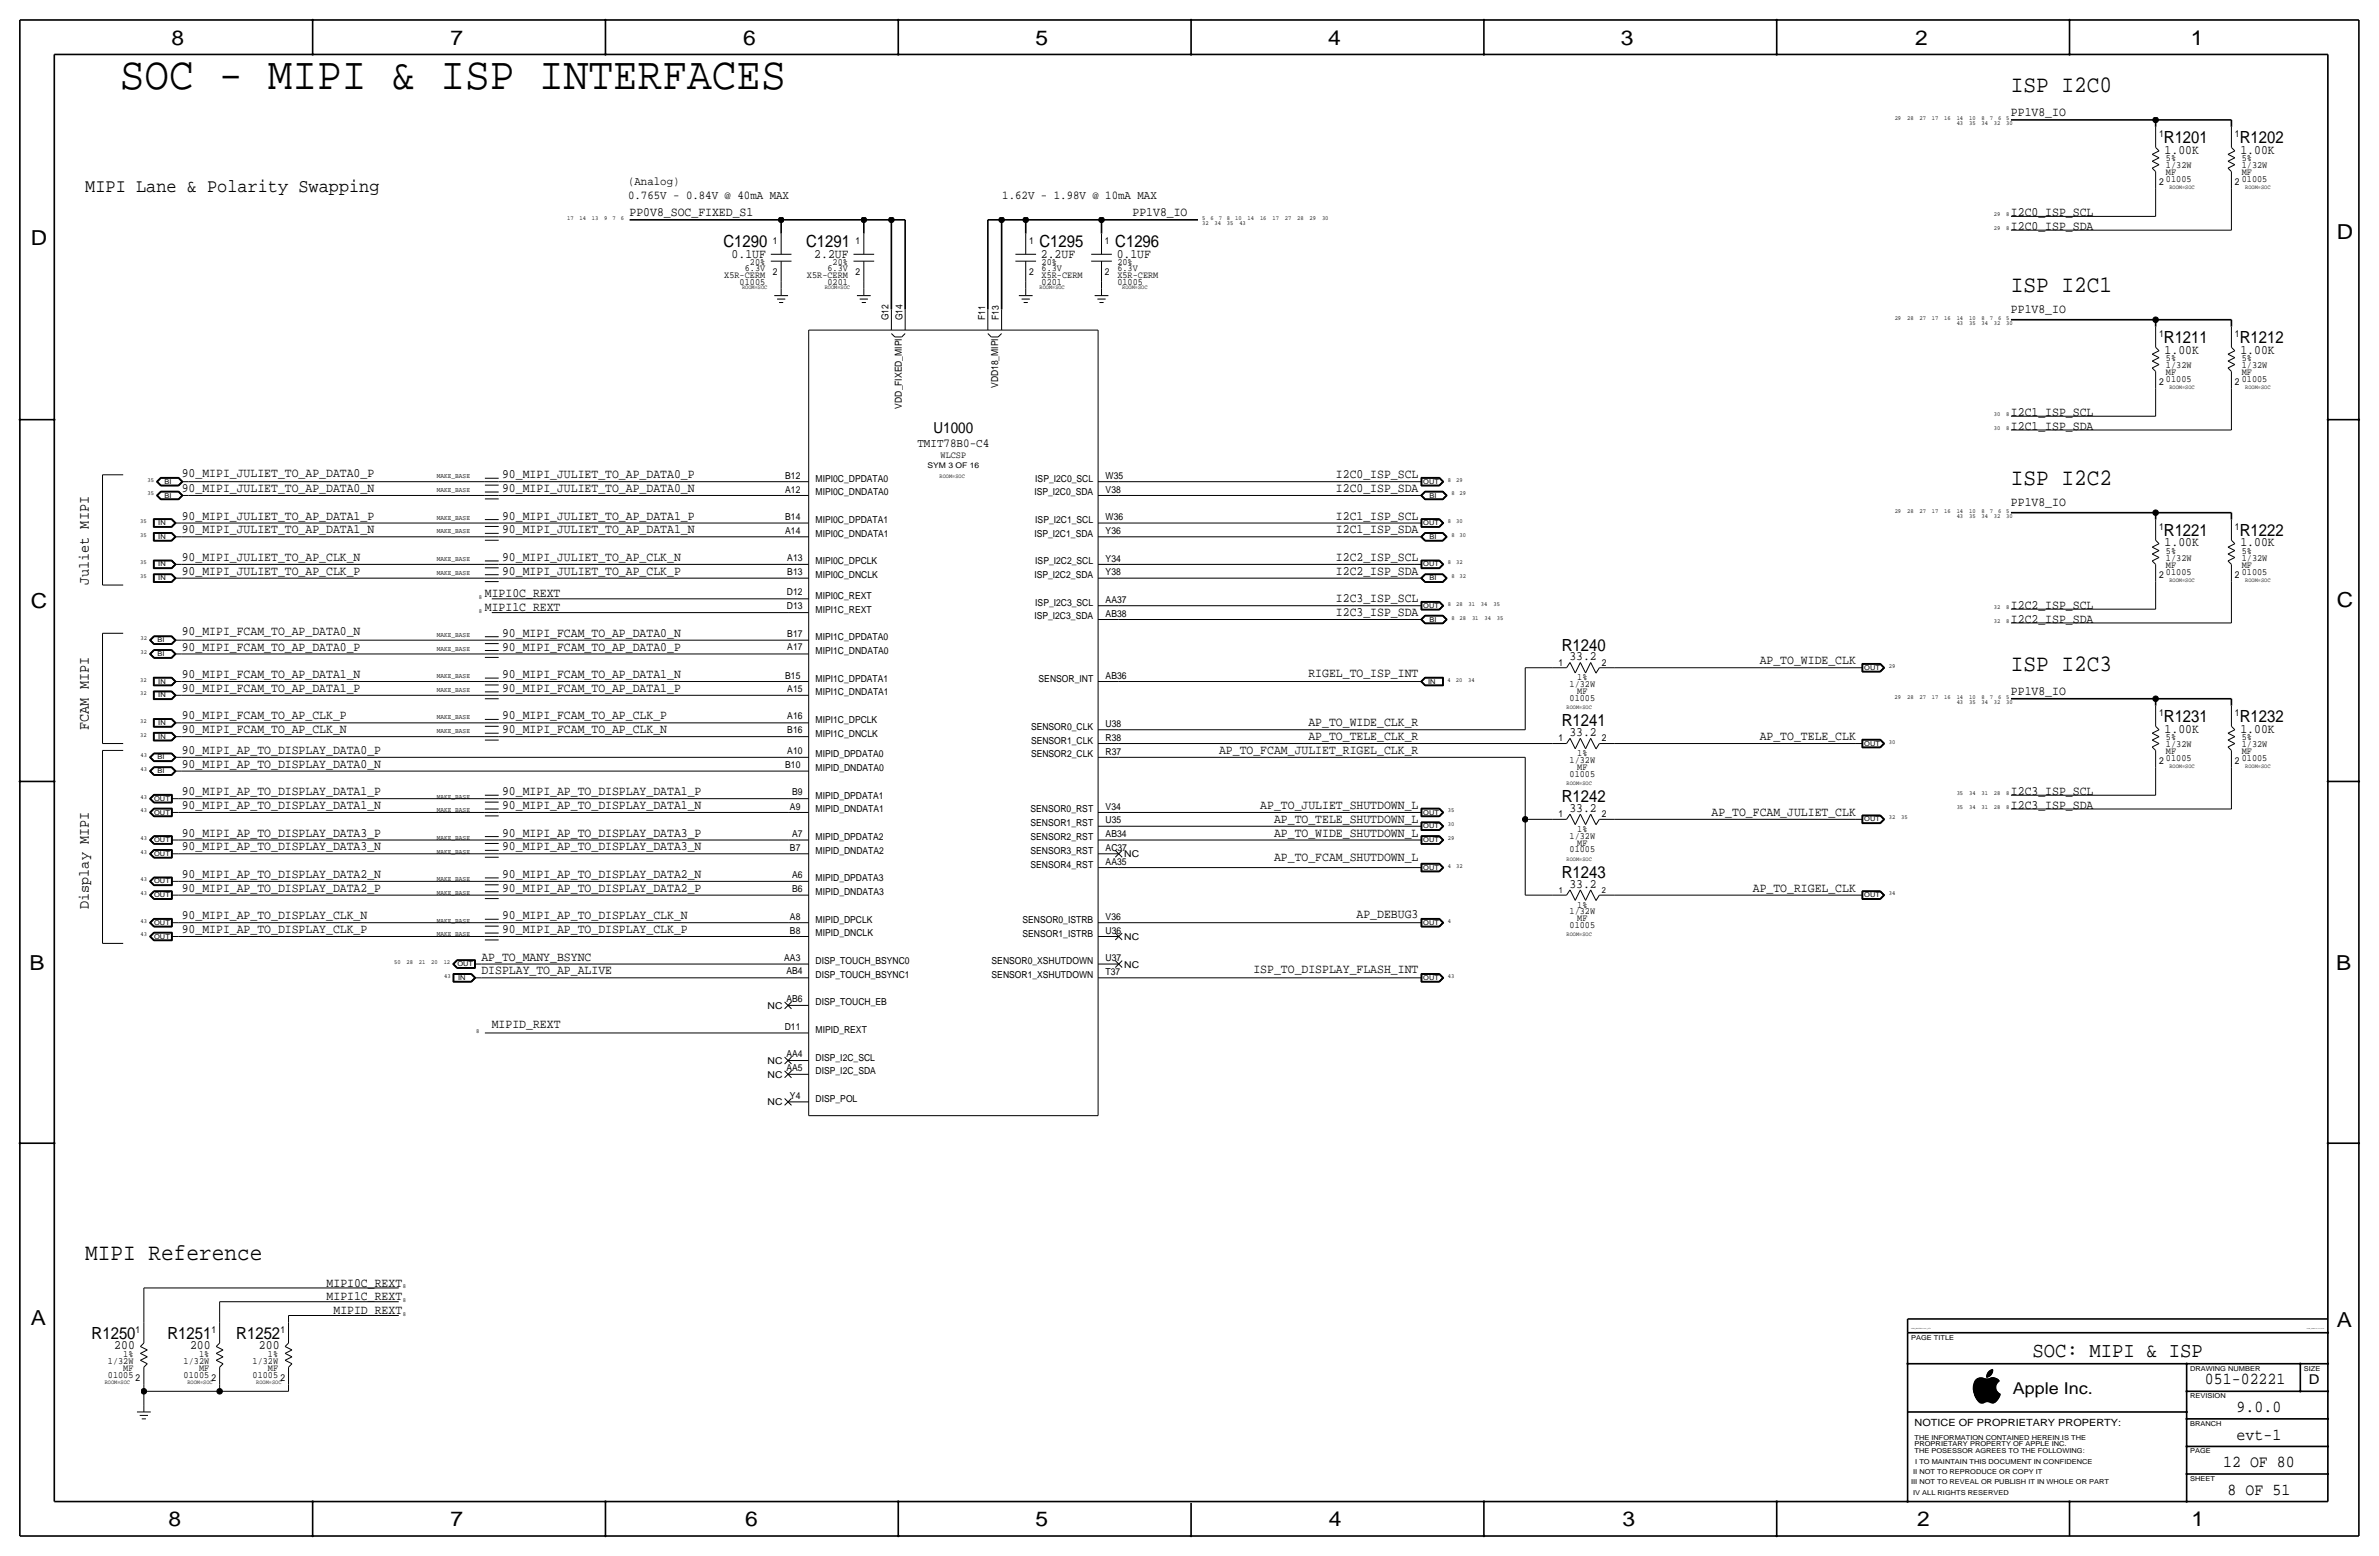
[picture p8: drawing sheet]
<svg xmlns="http://www.w3.org/2000/svg" width="877mm" height="574mm" viewBox="0 0 877 574" stroke-linecap="round" stroke-linejoin="round" font-family="sans-serif">
<defs><g id="words">
<text font-size="17" x="44.1" y="32.8">SOC - MIPI &amp; ISP INTERFACES</text>
<g font-size="8.7">
<text x="741.4" y="34">ISP I2C0</text>
<text x="741.4" y="107.7">ISP I2C1</text>
<text x="741.4" y="178.8">ISP I2C2</text>
<text x="741.4" y="247.4">ISP I2C3</text>
<text x="31.4" y="464.6">MIPI Reference</text>
</g>
<text font-size="7.8" x="749.4" y="500.1">SOC: MIPI &amp; ISP</text>
<g font-size="7.6">
<text x="63.2" y="16.5">8</text>
<text x="166.1" y="16.5">7</text>
<text x="274" y="16.5">6</text>
<text x="381.7" y="16.5">5</text>
<text x="489.7" y="16.5">4</text>
<text x="597.6" y="16.5">3</text>
<text x="706.1" y="16.5">2</text>
<text x="807.7" y="16.5">1</text>
<text x="861.5" y="88.1">D</text>
<text x="11.4" y="90.4">D</text>
<text x="11.4" y="224.3">C</text>
<text x="861.5" y="223.8">C</text>
<text x="10.8" y="357.6">B</text>
<text x="861.3" y="357.4">B</text>
<text x="11.3" y="488.4">A</text>
<text x="861.5" y="489.2">A</text>
<text x="62.2" y="562.6">8</text>
<text x="166" y="562.6">7</text>
<text x="274.8" y="562.6">6</text>
<text x="381.7" y="562.6">5</text>
<text x="489.9" y="562.6">4</text>
<text x="598.1" y="562.6">3</text>
<text x="706.8" y="562.6">2</text>
<text x="807.9" y="562.6">1</text>
</g>
<text font-size="7" x="31.4" y="70.9">MIPI Lane &amp; Polarity Swapping</text>
<g font-size="6.2">
<text x="797.8" y="52.8">R1201</text>
<text x="825.7" y="52.8">R1202</text>
<text x="266.7" y="91.2">C1290</text>
<text x="297.2" y="91.2">C1291</text>
<text x="383.2" y="91.2">C1295</text>
<text x="411.2" y="91.2">C1296</text>
<text x="797.8" y="126.5">R1211</text>
<text x="825.7" y="126.5">R1212</text>
<text x="797.8" y="197.6">R1221</text>
<text x="825.7" y="197.6">R1222</text>
<text x="575.8" y="239.8">R1240</text>
<text x="575.8" y="267.7">R1241</text>
<text x="797.8" y="266.2">R1231</text>
<text x="825.7" y="266.2">R1232</text>
<text x="575.8" y="295.7">R1242</text>
<text x="575.8" y="323.6">R1243</text>
<text x="33.8" y="493.5">R1250</text>
<text x="61.7" y="493.5">R1251</text>
<text x="87.1" y="493.5">R1252</text>
<text x="812.9" y="510.3">051-02221</text>
<text x="824.6" y="520.4">9.0.0</text>
<text x="824.6" y="530.6">evt-1</text>
<text x="819.6" y="540.8">12 OF 80</text>
<text x="821.3" y="550.9">8 OF 51</text>
</g>
<text font-size="6" x="742.1" y="513.9">Apple Inc.</text>
<g font-size="5.6">
<text x="344.2" y="159.8">U1000</text>
<text x="32.7" y="215.6" transform="rotate(-90 32.7 215.6)">Juliet MIPI</text>
<text x="32.7" y="269" transform="rotate(-90 32.7 269)">FCAM MIPI</text>
<text x="32.7" y="335" transform="rotate(-90 32.7 335)">Display MIPI</text>
</g>
<text font-size="5" x="851.2" y="510.3">D</text>
<g font-size="4.7">
<text x="741.4" y="42.9">PP1V8_IO</text>
<text x="798" y="56.6">1.00K</text>
<text x="826" y="56.6">1.00K</text>
<text x="232.1" y="79.8">PP0V8_SOC_FIXED_S1</text>
<text x="417.5" y="79.8">PP1V8_IO</text>
<text x="741.4" y="79.8">I2C0_ISP_SCL</text>
<text x="741.4" y="84.8">I2C0_ISP_SDA</text>
<text x="269.7" y="95">0.1UF</text>
<text x="300.2" y="95">2.2UF</text>
<text x="383.7" y="95">2.2UF</text>
<text x="411.7" y="95">0.1UF</text>
<text x="741.4" y="115.3">PP1V8_IO</text>
<text x="798" y="130.3">1.00K</text>
<text x="826" y="130.3">1.00K</text>
<text x="741.4" y="153.4">I2C1_ISP_SCL</text>
<text x="741.4" y="158.5">I2C1_ISP_SDA</text>
<text x="67" y="175.8">90_MIPI_JULIET_TO_AP_DATA0_P</text>
<text x="185.1" y="176.3">90_MIPI_JULIET_TO_AP_DATA0_P</text>
<text x="492.5" y="176.3">I2C0_ISP_SCL</text>
<text x="67" y="181.4">90_MIPI_JULIET_TO_AP_DATA0_N</text>
<text x="185.1" y="181.4">90_MIPI_JULIET_TO_AP_DATA0_N</text>
<text x="492.5" y="181.4">I2C0_ISP_SDA</text>
<text x="67" y="191.5">90_MIPI_JULIET_TO_AP_DATA1_P</text>
<text x="185.1" y="191.5">90_MIPI_JULIET_TO_AP_DATA1_P</text>
<text x="492.5" y="191.5">I2C1_ISP_SCL</text>
<text x="741.4" y="186.4">PP1V8_IO</text>
<text x="67" y="196.6">90_MIPI_JULIET_TO_AP_DATA1_N</text>
<text x="185.1" y="196.6">90_MIPI_JULIET_TO_AP_DATA1_N</text>
<text x="492.5" y="196.6">I2C1_ISP_SDA</text>
<text x="798" y="201.4">1.00K</text>
<text x="826" y="201.4">1.00K</text>
<text x="67" y="206.8">90_MIPI_JULIET_TO_AP_CLK_N</text>
<text x="185.1" y="206.8">90_MIPI_JULIET_TO_AP_CLK_N</text>
<text x="492.5" y="206.8">I2C2_ISP_SCL</text>
<text x="67" y="211.8">90_MIPI_JULIET_TO_AP_CLK_P</text>
<text x="185.1" y="211.8">90_MIPI_JULIET_TO_AP_CLK_P</text>
<text x="492.5" y="211.8">I2C2_ISP_SDA</text>
<text x="178.8" y="220.2">MIPI0C_REXT</text>
<text x="178.8" y="225.3">MIPI1C_REXT</text>
<text x="492.5" y="227.1">I2C3_ISP_SDA</text>
<text x="492.5" y="222">I2C3_ISP_SCL</text>
<text x="741.4" y="224.5">I2C2_ISP_SCL</text>
<text x="741.4" y="229.6">I2C2_ISP_SDA</text>
<text x="67" y="234.2">90_MIPI_FCAM_TO_AP_DATA0_N</text>
<text x="67" y="239.8">90_MIPI_FCAM_TO_AP_DATA0_P</text>
<text x="185.1" y="234.7">90_MIPI_FCAM_TO_AP_DATA0_N</text>
<text x="185.1" y="239.8">90_MIPI_FCAM_TO_AP_DATA0_P</text>
<text x="578.6" y="243.3">33.2</text>
<text x="648.7" y="244.9">AP_TO_WIDE_CLK</text>
<text x="67" y="249.9">90_MIPI_FCAM_TO_AP_DATA1_N</text>
<text x="185.1" y="249.9">90_MIPI_FCAM_TO_AP_DATA1_N</text>
<text x="482.4" y="249.4">RIGEL_TO_ISP_INT</text>
<text x="67" y="255">90_MIPI_FCAM_TO_AP_DATA1_P</text>
<text x="185.1" y="255">90_MIPI_FCAM_TO_AP_DATA1_P</text>
<text x="741.4" y="256.3">PP1V8_IO</text>
<text x="67" y="265.2">90_MIPI_FCAM_TO_AP_CLK_P</text>
<text x="185.1" y="265.2">90_MIPI_FCAM_TO_AP_CLK_P</text>
<text x="482.4" y="267.7">AP_TO_WIDE_CLK_R</text>
<text x="67" y="270.3">90_MIPI_FCAM_TO_AP_CLK_N</text>
<text x="185.1" y="270.3">90_MIPI_FCAM_TO_AP_CLK_N</text>
<text x="482.4" y="272.8">AP_TO_TELE_CLK_R</text>
<text x="578.6" y="271.3">33.2</text>
<text x="648.7" y="272.8">AP_TO_TELE_CLK</text>
<text x="798" y="270">1.00K</text>
<text x="826" y="270">1.00K</text>
<text x="67" y="277.9">90_MIPI_AP_TO_DISPLAY_DATA0_P</text>
<text x="449.4" y="277.9">AP_TO_FCAM_JULIET_RIGEL_CLK_R</text>
<text x="67" y="283">90_MIPI_AP_TO_DISPLAY_DATA0_N</text>
<text x="67" y="293.1">90_MIPI_AP_TO_DISPLAY_DATA1_P</text>
<text x="185.1" y="293.1">90_MIPI_AP_TO_DISPLAY_DATA1_P</text>
<text x="741.4" y="293.1">I2C3_ISP_SCL</text>
<text x="67" y="298.2">90_MIPI_AP_TO_DISPLAY_DATA1_N</text>
<text x="185.1" y="298.2">90_MIPI_AP_TO_DISPLAY_DATA1_N</text>
<text x="464.6" y="298.2">AP_TO_JULIET_SHUTDOWN_L</text>
<text x="578.6" y="299.2">33.2</text>
<text x="741.4" y="298.2">I2C3_ISP_SDA</text>
<text x="469.7" y="303.3">AP_TO_TELE_SHUTDOWN_L</text>
<text x="631" y="300.7">AP_TO_FCAM_JULIET_CLK</text>
<text x="67" y="308.4">90_MIPI_AP_TO_DISPLAY_DATA3_P</text>
<text x="185.1" y="308.4">90_MIPI_AP_TO_DISPLAY_DATA3_P</text>
<text x="469.7" y="308.4">AP_TO_WIDE_SHUTDOWN_L</text>
<text x="67" y="313.4">90_MIPI_AP_TO_DISPLAY_DATA3_N</text>
<text x="185.1" y="313.4">90_MIPI_AP_TO_DISPLAY_DATA3_N</text>
<text x="469.7" y="317.4">AP_TO_FCAM_SHUTDOWN_L</text>
<text x="67" y="323.6">90_MIPI_AP_TO_DISPLAY_DATA2_N</text>
<text x="185.1" y="323.6">90_MIPI_AP_TO_DISPLAY_DATA2_N</text>
<text x="67" y="328.7">90_MIPI_AP_TO_DISPLAY_DATA2_P</text>
<text x="185.1" y="328.7">90_MIPI_AP_TO_DISPLAY_DATA2_P</text>
<text x="578.6" y="327.2">33.2</text>
<text x="646.2" y="328.7">AP_TO_RIGEL_CLK</text>
<text x="67" y="338.8">90_MIPI_AP_TO_DISPLAY_CLK_N</text>
<text x="185.1" y="338.8">90_MIPI_AP_TO_DISPLAY_CLK_N</text>
<text x="500.1" y="338.3">AP_DEBUG3</text>
<text x="67" y="343.9">90_MIPI_AP_TO_DISPLAY_CLK_P</text>
<text x="185.1" y="343.9">90_MIPI_AP_TO_DISPLAY_CLK_P</text>
<text x="177.5" y="359.2">DISPLAY_TO_AP_ALIVE</text>
<text x="177.5" y="354.1">AP_TO_MANY_BSYNC</text>
<text x="462.1" y="358.7">ISP_TO_DISPLAY_FLASH_INT</text>
<text x="181.3" y="379">MIPID_REXT</text>
<text x="120.4" y="479.3">MIPI1C_REXT</text>
<text x="120.4" y="474.2">MIPI0C_REXT</text>
<text x="122.9" y="484.4">MIPID_REXT</text>
<text x="42.1" y="497.3">200</text>
<text x="70.1" y="497.3">200</text>
<text x="95.5" y="497.3">200</text>
</g>
<text font-size="4.5" x="338.2" y="164.8">TMIT78B0-C4</text>
<g font-size="4.4">
<text x="231.5" y="68.3">(Analog)</text>
<text x="231.5" y="73.4">0.765V - 0.84V @ 40mA MAX</text>
<text x="369.5" y="73.4">1.62V - 1.98V @ 10mA MAX</text>
</g>
<text font-size="3.7" x="705.8" y="525.5">NOTICE OF PROPRIETARY PROPERTY:</text>
<g font-size="3.5">
<text x="796" y="50.5">1</text>
<text x="823.9" y="50.5">1</text>
<text x="798.5" y="59.4">5%</text>
<text x="826.5" y="59.4">5%</text>
<text x="798.5" y="64.5">MF</text>
<text x="798.5" y="62">1/32W</text>
<text x="826.5" y="64.5">MF</text>
<text x="826.5" y="62">1/32W</text>
<text x="796" y="68.3">2</text>
<text x="798.5" y="67.1">01005</text>
<text x="823.9" y="68.3">2</text>
<text x="826.5" y="67.1">01005</text>
<text x="285" y="89.9">1</text>
<text x="315.4" y="89.9">1</text>
<text x="379.4" y="89.9">1</text>
<text x="407.4" y="89.9">1</text>
<text x="274.6" y="99.8">6.3V</text>
<text x="276.5" y="97.5">20%</text>
<text x="285" y="101.3">2</text>
<text x="305.1" y="99.8">6.3V</text>
<text x="307" y="97.5">20%</text>
<text x="315.4" y="101.3">2</text>
<text x="379.4" y="101.3">2</text>
<text x="384" y="97.5">20%</text>
<text x="384" y="99.8">6.3V</text>
<text x="407.4" y="101.3">2</text>
<text x="411.9" y="97.5">20%</text>
<text x="411.9" y="99.8">6.3V</text>
<text x="267" y="102.4">X5R-CERM</text>
<text x="272.7" y="104.9">01005</text>
<text x="297.5" y="102.4">X5R-CERM</text>
<text x="305.1" y="104.9">0201</text>
<text x="384" y="102.4">X5R-CERM</text>
<text x="384" y="104.9">0201</text>
<text x="411.9" y="102.4">X5R-CERM</text>
<text x="411.9" y="104.9">01005</text>
<text x="327.6" y="118.1" transform="rotate(-90 327.6 118.1)">G12</text>
<text x="332.7" y="118.1" transform="rotate(-90 332.7 118.1)">G14</text>
<text x="363.2" y="118.1" transform="rotate(-90 363.2 118.1)">F11</text>
<text x="368.2" y="118.1" transform="rotate(-90 368.2 118.1)">F13</text>
<text x="796" y="124.2">1</text>
<text x="823.9" y="124.2">1</text>
<text x="798.5" y="133.1">5%</text>
<text x="798.5" y="135.6">1/32W</text>
<text x="826.5" y="133.1">5%</text>
<text x="826.5" y="135.6">1/32W</text>
<text x="368" y="143.1" transform="rotate(-90 368 143.1)">VDD18_MIPI</text>
<text x="796" y="142">2</text>
<text x="798.5" y="138.2">MF</text>
<text x="798.5" y="140.7">01005</text>
<text x="823.9" y="142">2</text>
<text x="826.5" y="138.2">MF</text>
<text x="826.5" y="140.7">01005</text>
<text x="332.4" y="150.6" transform="rotate(-90 332.4 150.6)">VDD_FIXED_MIPI</text>
<text x="346.8" y="168.7">WLCSP</text>
<text x="289.5" y="176.5">B12</text>
<text x="300.7" y="177.5">MIPI0C_DPDATA0</text>
<text x="381.7" y="177.5">ISP_I2C0_SCL</text>
<text x="407.6" y="176.5">W35</text>
<text x="289.5" y="181.6">A12</text>
<text x="300.7" y="182.6">MIPI0C_DNDATA0</text>
<text x="381.3" y="182.6">ISP_I2C0_SDA</text>
<text x="407.6" y="181.6">V38</text>
<text x="289.5" y="191.8">B14</text>
<text x="407.6" y="191.8">W36</text>
<text x="289.5" y="196.8">A14</text>
<text x="300.7" y="197.9">MIPI0C_DNDATA1</text>
<text x="300.7" y="192.8">MIPI0C_DPDATA1</text>
<text x="381.3" y="197.9">ISP_I2C1_SDA</text>
<text x="381.7" y="192.8">ISP_I2C1_SCL</text>
<text x="407.6" y="196.8">Y36</text>
<text x="796" y="195.3">1</text>
<text x="823.9" y="195.3">1</text>
<text x="290.3" y="206.7">A13</text>
<text x="300.7" y="208">MIPI0C_DPCLK</text>
<text x="381.7" y="208">ISP_I2C2_SCL</text>
<text x="407.6" y="207">Y34</text>
<text x="798.5" y="209.3">MF</text>
<text x="798.5" y="204.2">5%</text>
<text x="798.5" y="206.8">1/32W</text>
<text x="826.5" y="209.3">MF</text>
<text x="826.5" y="204.2">5%</text>
<text x="826.5" y="206.8">1/32W</text>
<text x="290.3" y="211.8">B13</text>
<text x="300.7" y="213.1">MIPI0C_DNCLK</text>
<text x="381.3" y="213.1">ISP_I2C2_SDA</text>
<text x="407.6" y="212.1">Y38</text>
<text x="796" y="213.1">2</text>
<text x="798.5" y="211.8">01005</text>
<text x="823.9" y="213.1">2</text>
<text x="826.5" y="211.8">01005</text>
<text x="290.1" y="219.4">D12</text>
<text x="300.7" y="220.7">MIPI0C_REXT</text>
<text x="290.1" y="224.5">D13</text>
<text x="300.7" y="225.8">MIPI1C_REXT</text>
<text x="381.7" y="223.3">ISP_I2C3_SCL</text>
<text x="407.6" y="227.3">AB38</text>
<text x="407.6" y="222.2">AA37</text>
<text x="381.3" y="228.3">ISP_I2C3_SDA</text>
<text x="290.3" y="234.7">B17</text>
<text x="290.3" y="239.8">A17</text>
<text x="300.7" y="236">MIPI1C_DPDATA0</text>
<text x="300.7" y="241">MIPI1C_DNDATA0</text>
<text x="574.5" y="245.4">1</text>
<text x="590.5" y="245.4">2</text>
<text x="289.5" y="250.2">B15</text>
<text x="300.7" y="251.2">MIPI1C_DPDATA1</text>
<text x="382.9" y="251.2">SENSOR_INT</text>
<text x="407.6" y="250.2">AB36</text>
<text x="581.5" y="250.7">1%</text>
<text x="290.3" y="255">A15</text>
<text x="300.7" y="256.3">MIPI1C_DNDATA1</text>
<text x="578.7" y="253.2">1/32W</text>
<text x="581.5" y="255.8">MF</text>
<text x="578.7" y="258.3">01005</text>
<text x="796" y="263.9">1</text>
<text x="823.9" y="263.9">1</text>
<text x="290.3" y="265.2">A16</text>
<text x="300.7" y="266.4">MIPI1C_DPCLK</text>
<text x="380.1" y="269">SENSOR0_CLK</text>
<text x="407.6" y="268">U38</text>
<text x="290.3" y="270.2">B16</text>
<text x="300.7" y="271.5">MIPI1C_DNCLK</text>
<text x="380.1" y="274.1">SENSOR1_CLK</text>
<text x="407.6" y="273">R38</text>
<text x="574.5" y="273.3">1</text>
<text x="590.5" y="273.3">2</text>
<text x="798.5" y="272.8">5%</text>
<text x="798.5" y="275.3">1/32W</text>
<text x="826.5" y="272.8">5%</text>
<text x="826.5" y="275.3">1/32W</text>
<text x="290.3" y="277.9">A10</text>
<text x="300.7" y="279.1">MIPID_DPDATA0</text>
<text x="380.1" y="279.1">SENSOR2_CLK</text>
<text x="407.6" y="278.1">R37</text>
<text x="578.7" y="281.2">1/32W</text>
<text x="581.5" y="278.6">1%</text>
<text x="796" y="281.7">2</text>
<text x="798.5" y="277.9">MF</text>
<text x="798.5" y="280.4">01005</text>
<text x="823.9" y="281.7">2</text>
<text x="826.5" y="277.9">MF</text>
<text x="826.5" y="280.4">01005</text>
<text x="289.5" y="283.2">B10</text>
<text x="300.7" y="284.2">MIPID_DNDATA0</text>
<text x="578.7" y="286.3">01005</text>
<text x="581.5" y="283.7">MF</text>
<text x="292" y="293.1">B9</text>
<text x="291.2" y="298.4">A9</text>
<text x="300.7" y="294.4">MIPID_DPDATA1</text>
<text x="300.7" y="299.5">MIPID_DNDATA1</text>
<text x="379.9" y="299.5">SENSOR0_RST</text>
<text x="407.6" y="298.4">V34</text>
<text x="379.9" y="304.5">SENSOR1_RST</text>
<text x="407.6" y="303.5">U35</text>
<text x="574.5" y="301.2">1</text>
<text x="590.5" y="301.2">2</text>
<text x="292" y="308.3">A7</text>
<text x="300.7" y="309.6">MIPID_DPDATA2</text>
<text x="379.9" y="309.6">SENSOR2_RST</text>
<text x="407.6" y="308.6">AB34</text>
<text x="578.7" y="309.1">1/32W</text>
<text x="581.5" y="306.6">1%</text>
<text x="581.5" y="311.7">MF</text>
<text x="291.2" y="313.7">B7</text>
<text x="300.7" y="314.7">MIPID_DNDATA2</text>
<text x="379.9" y="314.7">SENSOR3_RST</text>
<text x="407.6" y="313.7">AC37</text>
<text x="414.5" y="316">NC</text>
<text x="578.7" y="314.2">01005</text>
<text x="292" y="323.6">A6</text>
<text x="379.9" y="319.8">SENSOR4_RST</text>
<text x="407.6" y="318.8">AA35</text>
<text x="292" y="328.7">B6</text>
<text x="300.7" y="324.9">MIPID_DPDATA3</text>
<text x="300.7" y="329.9">MIPID_DNDATA3</text>
<text x="581.5" y="334.5">1%</text>
<text x="291.2" y="339.1">A8</text>
<text x="300.7" y="340.1">MIPID_DPCLK</text>
<text x="377" y="340.1">SENSOR0_ISTRB</text>
<text x="407.6" y="339.1">V36</text>
<text x="578.7" y="337.1">1/32W</text>
<text x="581.5" y="339.6">MF</text>
<text x="291.2" y="344.2">B8</text>
<text x="300.7" y="345.2">MIPID_DNCLK</text>
<text x="377" y="345.2">SENSOR1_ISTRB</text>
<text x="407.6" y="344.2">U36</text>
<text x="414.5" y="346.5">NC</text>
<text x="578.7" y="342.1">01005</text>
<text x="289.1" y="354.3">AA3</text>
<text x="289.9" y="359.1">AB4</text>
<text x="300.7" y="355.3">DISP_TOUCH_BSYNC0</text>
<text x="365.6" y="355.3">SENSOR0_XSHUTDOWN</text>
<text x="407.6" y="359.4">T37</text>
<text x="407.6" y="354.3">U37</text>
<text x="414.5" y="356.6">NC</text>
<text x="300.7" y="360.4">DISP_TOUCH_BSYNC1</text>
<text x="365.6" y="360.4">SENSOR1_XSHUTDOWN</text>
<text x="283" y="371.9">NC</text>
<text x="289.9" y="369.3">AB6</text>
<text x="300.7" y="370.6">DISP_TOUCH_EB</text>
<text x="289.3" y="379.7">D11</text>
<text x="300.7" y="380.7">MIPID_REXT</text>
<text x="289.9" y="389.6">AA4</text>
<text x="283" y="392.2">NC</text>
<text x="289.9" y="394.7">AA5</text>
<text x="300.7" y="396">DISP_I2C_SDA</text>
<text x="300.7" y="390.9">DISP_I2C_SCL</text>
<text x="283" y="397.3">NC</text>
<text x="283" y="407.4">NC</text>
<text x="291.2" y="405.1">Y4</text>
<text x="300.7" y="406.1">DISP_POL</text>
<text x="50" y="491.2">1</text>
<text x="78" y="491.2">1</text>
<text x="103.4" y="491.2">1</text>
<text x="39.8" y="502.7">1/32W</text>
<text x="45.4" y="500.1">1%</text>
<text x="67.7" y="502.7">1/32W</text>
<text x="73.4" y="500.1">1%</text>
<text x="93.1" y="502.7">1/32W</text>
<text x="98.8" y="500.1">1%</text>
<text x="39.8" y="507.7">01005</text>
<text x="45.4" y="505.2">MF</text>
<text x="50" y="509">2</text>
<text x="67.7" y="507.7">01005</text>
<text x="73.4" y="505.2">MF</text>
<text x="78" y="509">2</text>
<text x="93.1" y="507.7">01005</text>
<text x="98.8" y="505.2">MF</text>
<text x="103.4" y="509">2</text>
</g>
<g font-size="3.1">
<text x="574.7" y="329.2">1</text>
<text x="590.5" y="329.2">2</text>
</g>
<text font-size="2.9" x="341.9" y="172.5">SYM 3 OF 16</text>
<g font-size="2.6">
<text x="161" y="176.3">MAKE_BASE</text>
<text x="161" y="181.4">MAKE_BASE</text>
<text x="161" y="191.5">MAKE_BASE</text>
<text x="161" y="196.6">MAKE_BASE</text>
<text x="161" y="206.8">MAKE_BASE</text>
<text x="161" y="211.8">MAKE_BASE</text>
<text x="161" y="234.7">MAKE_BASE</text>
<text x="161" y="239.8">MAKE_BASE</text>
<text x="161" y="249.9">MAKE_BASE</text>
<text x="161" y="255">MAKE_BASE</text>
<text x="161" y="265.2">MAKE_BASE</text>
<text x="161" y="270.3">MAKE_BASE</text>
<text x="161" y="294.4">MAKE_BASE</text>
<text x="161" y="299.5">MAKE_BASE</text>
<text x="161" y="309.6">MAKE_BASE</text>
<text x="161" y="314.7">MAKE_BASE</text>
<text x="161" y="324.9">MAKE_BASE</text>
<text x="161" y="329.9">MAKE_BASE</text>
<text x="161" y="340.1">MAKE_BASE</text>
<text x="161" y="345.2">MAKE_BASE</text>
</g>
<g font-size="2.5">
<text x="60.7" y="178.3">BI</text>
<text x="524.7" y="178.3">OUT</text>
<text x="60.7" y="183.4">BI</text>
<text x="527" y="183.4">BI</text>
<text x="58.4" y="193.5">IN</text>
<text x="524.7" y="193.5">OUT</text>
<text x="58.4" y="198.6">IN</text>
<text x="527" y="198.6">BI</text>
<text x="58.4" y="208.8">IN</text>
<text x="524.7" y="208.8">OUT</text>
<text x="58.4" y="213.9">IN</text>
<text x="527" y="213.9">BI</text>
<text x="524.7" y="224">OUT</text>
<text x="527" y="229.1">BI</text>
<text x="58.1" y="236.7">BI</text>
<text x="58.1" y="241.8">BI</text>
<text x="58.4" y="252">IN</text>
<text x="526.5" y="252">IN</text>
<text x="687.3" y="246.9">OUT</text>
<text x="58.4" y="257">IN</text>
<text x="58.4" y="267.2">IN</text>
<text x="58.4" y="272.3">IN</text>
<text x="687.3" y="274.8">OUT</text>
<text x="58.1" y="279.9">BI</text>
<text x="58.1" y="285">BI</text>
<text x="56.8" y="295.1">OUT</text>
<text x="56.8" y="300.2">OUT</text>
<text x="524.7" y="300.2">OUT</text>
<text x="524.7" y="305.3">OUT</text>
<text x="687.3" y="302.8">OUT</text>
<text x="56.8" y="310.4">OUT</text>
<text x="524.7" y="310.4">OUT</text>
<text x="56.8" y="315.5">OUT</text>
<text x="524.7" y="320.5">OUT</text>
<text x="56.8" y="325.6">OUT</text>
<text x="56.8" y="330.7">OUT</text>
<text x="687.3" y="330.7">OUT</text>
<text x="56.8" y="340.9">OUT</text>
<text x="524.7" y="340.9">OUT</text>
<text x="56.8" y="345.9">OUT</text>
<text x="168.6" y="356.1">OUT</text>
<text x="168.9" y="361.2">IN</text>
<text x="524.7" y="361.2">OUT</text>
<text x="704.5" y="493.8">PAGE TITLE</text>
<text x="807.4" y="505.2">DRAWING NUMBER</text>
<text x="849.3" y="505.2">SIZE</text>
<text x="807.4" y="515.4">REVISION</text>
<text x="807.4" y="525.5">BRANCH</text>
<text x="705.8" y="533.1">PROPRIETARY PROPERTY OF APPLE INC.</text>
<text x="705.8" y="530.6">THE INFORMATION CONTAINED HEREIN IS THE</text>
<text x="705.8" y="535.7">THE POSESSOR AGREES TO THE FOLLOWING:</text>
<text x="706.1" y="539.5">I TO MAINTAIN THIS DOCUMENT IN CONFIDENCE</text>
<text x="807.4" y="535.7">PAGE</text>
<text x="705.3" y="543.3">II NOT TO REPRODUCE OR COPY IT</text>
<text x="807.4" y="545.8">SHEET</text>
<text x="704.5" y="547.1">III NOT TO REVEAL OR PUBLISH IT IN WHOLE OR PART</text>
<text x="705.3" y="550.9">IV ALL RIGHTS RESERVED</text>
</g>
<g font-size="2.3">
<text x="698.5" y="44.2">29</text>
<text x="703.1" y="44.2">28</text>
<text x="707.7" y="44.2">27</text>
<text x="712.2" y="44.2">17</text>
<text x="716.8" y="44.2">16</text>
<text x="721.4" y="46">43</text>
<text x="721.4" y="44.2">14</text>
<text x="725.9" y="46">35</text>
<text x="725.9" y="44.2">10</text>
<text x="730.5" y="46">34</text>
<text x="730.5" y="44.2">8</text>
<text x="733.6" y="44.2">7</text>
<text x="735.1" y="46">32</text>
<text x="736.6" y="44.2">6</text>
<text x="739.7" y="46">30</text>
<text x="739.7" y="44.2">5</text>
<text x="209.1" y="81">17</text>
<text x="213.6" y="81">14</text>
<text x="218.2" y="81">13</text>
<text x="222.8" y="81">9</text>
<text x="225.8" y="81">7</text>
<text x="228.9" y="81">6</text>
<text x="443.2" y="81">5</text>
<text x="443.2" y="82.9">32</text>
<text x="446.2" y="81">6</text>
<text x="447.8" y="82.9">34</text>
<text x="449.3" y="81">7</text>
<text x="452.3" y="81">8</text>
<text x="452.3" y="82.9">35</text>
<text x="455.4" y="81">10</text>
<text x="456.9" y="82.9">43</text>
<text x="460" y="81">14</text>
<text x="464.5" y="81">16</text>
<text x="469.1" y="81">17</text>
<text x="473.7" y="81">27</text>
<text x="478.2" y="81">28</text>
<text x="482.8" y="81">29</text>
<text x="487.4" y="81">30</text>
<text x="735.1" y="79.8">29</text>
<text x="739.7" y="79.8">8</text>
<text x="735.1" y="84.8">29</text>
<text x="739.7" y="84.8">8</text>
<text x="698.5" y="117.9">29</text>
<text x="703.1" y="117.9">28</text>
<text x="707.7" y="117.9">27</text>
<text x="712.2" y="117.9">17</text>
<text x="716.8" y="117.9">16</text>
<text x="721.4" y="119.7">43</text>
<text x="721.4" y="117.9">14</text>
<text x="725.9" y="119.7">35</text>
<text x="725.9" y="117.9">10</text>
<text x="730.5" y="119.7">34</text>
<text x="730.5" y="117.9">8</text>
<text x="733.6" y="117.9">7</text>
<text x="735.1" y="119.7">32</text>
<text x="736.6" y="117.9">6</text>
<text x="739.7" y="119.7">30</text>
<text x="739.7" y="117.9">5</text>
<text x="735.1" y="153.4">30</text>
<text x="739.7" y="153.4">8</text>
<text x="735.1" y="158.5">30</text>
<text x="739.7" y="158.5">8</text>
<text x="54.4" y="177.5">35</text>
<text x="533.8" y="177.5">8</text>
<text x="536.9" y="177.5">29</text>
<text x="54.4" y="182.6">35</text>
<text x="535.1" y="182.6">8</text>
<text x="538.1" y="182.6">29</text>
<text x="698.5" y="189">29</text>
<text x="703.1" y="189">28</text>
<text x="707.7" y="189">27</text>
<text x="712.2" y="189">17</text>
<text x="716.8" y="189">16</text>
<text x="721.4" y="190.8">43</text>
<text x="721.4" y="189">14</text>
<text x="725.9" y="190.8">35</text>
<text x="726" y="189">10</text>
<text x="730.5" y="190.8">34</text>
<text x="730.5" y="189">8</text>
<text x="733.6" y="189">7</text>
<text x="735.1" y="190.8">32</text>
<text x="736.6" y="189">6</text>
<text x="739.7" y="190.8">30</text>
<text x="739.7" y="189">5</text>
<text x="51.7" y="197.9">35</text>
<text x="51.7" y="192.8">35</text>
<text x="533.8" y="192.8">8</text>
<text x="535.1" y="197.9">8</text>
<text x="536.9" y="192.8">30</text>
<text x="538.1" y="197.9">30</text>
<text x="51.7" y="208">35</text>
<text x="533.8" y="208">8</text>
<text x="536.9" y="208">32</text>
<text x="51.7" y="213.1">35</text>
<text x="535.1" y="213.1">8</text>
<text x="538.1" y="213.1">32</text>
<text x="176.5" y="220.7">8</text>
<text x="176.5" y="225.8">8</text>
<text x="533.8" y="223.3">8</text>
<text x="536.9" y="223.3">28</text>
<text x="541.4" y="223.3">31</text>
<text x="546" y="223.3">34</text>
<text x="550.6" y="223.3">35</text>
<text x="735.1" y="224.5">32</text>
<text x="739.7" y="224.5">8</text>
<text x="535.1" y="228.3">8</text>
<text x="538.1" y="228.3">28</text>
<text x="542.7" y="228.3">31</text>
<text x="547.3" y="228.3">34</text>
<text x="551.8" y="228.3">35</text>
<text x="735.1" y="229.6">32</text>
<text x="739.7" y="229.6">8</text>
<text x="51.8" y="236">32</text>
<text x="51.8" y="241">32</text>
<text x="51.7" y="251.2">32</text>
<text x="533.7" y="251.2">4</text>
<text x="536.7" y="251.2">20</text>
<text x="541.3" y="251.2">34</text>
<text x="696.4" y="246.1">29</text>
<text x="51.7" y="256.3">32</text>
<text x="698.5" y="257.6">29</text>
<text x="703.1" y="257.6">28</text>
<text x="707.6" y="257.6">27</text>
<text x="712.2" y="257.6">17</text>
<text x="716.8" y="257.6">16</text>
<text x="721.4" y="257.6">14</text>
<text x="725.9" y="257.6">10</text>
<text x="730.5" y="257.6">8</text>
<text x="733.6" y="257.6">7</text>
<text x="736.6" y="257.6">6</text>
<text x="739.7" y="257.6">5</text>
<text x="721.4" y="259.4">43</text>
<text x="725.9" y="259.4">35</text>
<text x="730.5" y="259.4">34</text>
<text x="735.1" y="259.4">32</text>
<text x="739.7" y="259.4">30</text>
<text x="51.7" y="266.4">32</text>
<text x="51.7" y="271.5">32</text>
<text x="696.4" y="274.1">30</text>
<text x="51.8" y="279.1">43</text>
<text x="51.8" y="284.2">43</text>
<text x="721.4" y="293.1">35</text>
<text x="725.9" y="293.1">34</text>
<text x="730.5" y="293.1">31</text>
<text x="735.1" y="293.1">28</text>
<text x="739.7" y="293.1">8</text>
<text x="51.8" y="299.5">43</text>
<text x="51.8" y="294.4">43</text>
<text x="533.8" y="299.5">35</text>
<text x="721.4" y="298.2">35</text>
<text x="725.9" y="298.2">34</text>
<text x="730.5" y="298.2">31</text>
<text x="735.1" y="298.2">28</text>
<text x="739.7" y="298.2">8</text>
<text x="533.8" y="304.5">30</text>
<text x="696.4" y="302">32</text>
<text x="700.9" y="302">35</text>
<text x="51.8" y="309.6">43</text>
<text x="533.8" y="309.6">29</text>
<text x="51.8" y="314.7">43</text>
<text x="533.8" y="319.8">4</text>
<text x="536.9" y="319.8">32</text>
<text x="51.8" y="324.9">43</text>
<text x="51.8" y="329.9">43</text>
<text x="696.4" y="329.9">34</text>
<text x="51.8" y="340.1">43</text>
<text x="533.8" y="340.1">4</text>
<text x="51.8" y="345.2">43</text>
<text x="145.3" y="355.3">50</text>
<text x="149.9" y="355.3">28</text>
<text x="154.4" y="355.3">21</text>
<text x="159" y="355.3">20</text>
<text x="163.6" y="355.3">12</text>
<text x="163.7" y="360.4">43</text>
<text x="533.8" y="360.4">43</text>
<text x="175.5" y="380.7">8</text>
<text x="148.5" y="479.8">8</text>
<text x="148.5" y="474.7">8</text>
<text x="148.5" y="484.9">8</text>
</g>
<g font-size="2.2">
<text x="799.8" y="69.6">ROOM=SOC</text>
<text x="827.7" y="69.6">ROOM=SOC</text>
<text x="273.6" y="106.4">ROOM=SOC</text>
<text x="304.1" y="106.4">ROOM=SOC</text>
<text x="383.2" y="106.4">ROOM=SOC</text>
<text x="413.7" y="106.4">ROOM=SOC</text>
<text x="799.8" y="143.3">ROOM=SOC</text>
<text x="827.7" y="143.3">ROOM=SOC</text>
<text x="346.4" y="176.3">ROOM=SOC</text>
<text x="799.8" y="214.4">ROOM=SOC</text>
<text x="827.7" y="214.4">ROOM=SOC</text>
<text x="577.5" y="261.4">ROOM=SOC</text>
<text x="799.8" y="283">ROOM=SOC</text>
<text x="827.7" y="283">ROOM=SOC</text>
<text x="577.5" y="289.3">ROOM=SOC</text>
<text x="577.5" y="317.2">ROOM=SOC</text>
<text x="577.5" y="345.2">ROOM=SOC</text>
<text x="38.6" y="510.3">ROOM=SOC</text>
<text x="69.1" y="510.3">ROOM=SOC</text>
<text x="94.5" y="510.3">ROOM=SOC</text>
</g>
<text font-size=".7" x="704.5" y="490">SYNC_MASTER=test_mlb</text>
<text font-size=".6" x="850.5" y="490">SYNC_DATE=10/13/2016</text>
</g></defs>
<g fill="none" stroke="#000" stroke-width=".37">
<path d="M793.4 56.9l2.6-1.3zM793.4 59.4l2.6-1.2zM793.4 59.4l2.6 1.3zM793.4 56.9l2.6 1.3zM794.7 54.4l1.3 1.2zM794.7 46.7v7.7zM821.4 56.9l2.5-1.3zM821.4 59.4l2.5-1.2zM821.4 59.4l2.5 1.3zM821.4 56.9l2.5 1.3zM822.7 54.4l1.2 1.2zM822.7 46.7v7.7z"/>
<path d="M741.4 79.8h53.3zM793.4 62l2.6-1.3zM793.4 62l1.3 1.2zM794.7 69.6v10.2zM794.7 63.2v6.4zM821.4 62l2.5-1.3zM821.4 62l1.3 1.2zM822.7 69.6v15.2zM822.7 63.2v6.4zM284.2 93.7h7.6zM284.2 96.3h7.6zM288 86.1v7.6z"/>
<path d="M288 96.3v7.6zM314.7 96.3h7.6zM314.7 93.7h7.6zM318.5 86.1v7.6zM318.5 96.3v7.6zM374.3 96.3h7.7zM374.3 93.7h7.7zM378.2 86.1v7.6zM378.2 96.3v7.6zM402.3 96.3h7.6zM402.3 93.7h7.6zM406.1 86.1v7.6z"/>
<path d="M406.1 96.3v7.6zM741.4 84.8h81.3zM285.4 109h5.1zM286.5 110.2h3zM287.2 111.5h1.5zM288 103.9v2.5zM288 106.4v2.6zM315.9 109h5.1zM316.9 110.2h3.1zM317.7 111.5h1.5zM318.5 103.9v2.5zM318.5 106.4v2.6z"/>
<path d="M328.6 114v7.7zM333.7 114v7.7zM364.2 114v7.7zM369.3 114v7.7zM375.6 109h5.1zM376.6 110.2h3.1zM377.4 111.5h1.5zM378.2 103.9v2.5zM378.2 106.4v2.6zM403.6 109h5zM404.6 110.2h3zM405.3 111.5h1.6z"/>
<path d="M406.1 103.9v2.5zM406.1 106.4v2.6zM298.1 121.7v289.5zM298.1 121.7h106.7zM328.6 122.9l1.3 1.3zM329.9 124.2h2.5zM332.4 124.2l1.3-1.3zM364.2 122.9l1.3 1.3zM365.5 124.2h2.5zM368 124.2l1.3-1.3zM404.8 121.7v289.5zM793.4 130.6l2.6-1.3z"/>
<path d="M793.4 135.6l2.6-1.2zM793.4 133.1l2.6-1.3zM793.4 135.6l1.3 1.3zM793.4 133.1l2.6 1.3zM793.4 130.6l2.6 1.2zM794.7 128l1.3 1.3zM794.7 120.4v7.6zM794.7 136.9v6.4zM821.4 130.6l2.5-1.3zM821.4 135.6l2.5-1.2zM821.4 133.1l2.5-1.3zM821.4 135.6l1.3 1.3z"/>
<path d="M821.4 133.1l2.5 1.3zM821.4 130.6l2.5 1.2zM822.7 128l1.2 1.3zM822.7 120.4v7.6zM822.7 136.9v6.4zM741.4 153.4h53.3zM741.4 158.5h81.3zM794.7 143.3v10.1zM822.7 143.3v15.2zM37.8 175h7.6zM37.8 175v40.6zM57.7 177.5l1.5 1.6z"/>
<path d="M57.8 177.5l1.5-1.4zM57.8 177.5l1.5 1.5zM58 177.5l1.3-1.3zM58 177.5l1.3 1.4zM58.1 177.5l1.3-1.2zM58.1 177.5l1.3 1.3zM59.2 176l-1.5 1.5zM59.2 176h6.7zM59.2 179.1h6.7zM59.3 176.1h6.5zM59.3 179h6.5zM59.3 176.2h6.5z"/>
<path d="M59.3 178.9h6.5zM59.4 178.8h6.3zM59.4 176.3h6.3zM65.7 178.8l1.3-1.3zM65.7 176.3l1.3 1.2zM65.8 178.9l1.4-1.4zM65.8 176.2l1.4 1.3zM65.8 179l1.5-1.5zM65.8 176.1l1.5 1.4zM65.9 176l1.6 1.5zM65.9 179.1l1.6-1.6zM67 177.5h2.5z"/>
<path d="M69.5 177.5h109.3zM178.8 178.8h5zM178.8 177.5h5zM178.8 176.3h5zM183.8 177.5h106.7zM290.5 177.5h7.6zM404.8 177.5h7.6zM412.4 177.5h109.3zM521.7 177.5h2.5zM523.9 179.1h6.8zM523.9 176v3.1zM523.9 176h6.8z"/>
<path d="M524 176.1v2.9zM524 179h6.7zM524 176.1h6.7zM524.1 176.2v2.7zM524.1 178.9h6.5zM524.1 176.2h6.5zM524.2 176.3h6.4zM524.2 176.3v2.5zM524.2 178.8h6.4zM530.6 176.3l1.2 1.2zM530.6 178.8l1.2-1.3zM530.6 178.9l1.4-1.4z"/>
<path d="M530.6 176.2l1.4 1.3zM530.7 179l1.4-1.5zM530.7 176.1l1.4 1.4zM530.7 176l1.6 1.5zM532.3 177.5l-1.6 1.6zM56.5 196.3h6.8zM56.5 191.2h6.8zM56.5 196.3v3.1zM56.5 199.4h6.8zM56.5 191.2v3.2zM56.5 194.4h6.8zM56.6 196.4h6.7z"/>
<path d="M56.6 191.3h6.7zM56.6 196.4v2.9zM56.6 199.3h6.7zM56.6 191.3v3zM56.6 194.3h6.7zM56.7 196.5h6.5zM56.7 191.4h6.5zM56.7 196.5v2.7zM56.7 199.2h6.5zM56.7 191.4v2.8zM56.7 194.2h6.5zM56.8 196.6h6.4z"/>
<path d="M56.8 196.6v2.5zM56.8 199.1h6.4zM56.8 191.5h6.4zM56.8 191.5v2.6zM56.8 194.1h6.4zM57.7 182.6l1.5 1.6zM57.8 182.6l1.5-1.4zM57.8 182.6l1.5 1.5zM58 182.6l1.3-1.3zM58 182.6l1.3 1.4zM58.1 182.6l1.3-1.2zM58.1 182.6l1.3 1.3z"/>
<path d="M59.2 181.1l-1.5 1.5zM59.2 181.1h6.7zM59.2 184.2h6.7zM59.3 181.2h6.5zM59.3 184.1h6.5zM59.3 181.3h6.5zM59.3 184h6.5zM59.4 183.9h6.3zM59.4 181.4h6.3zM63.2 196.6l1.3 1.3zM63.2 191.5l1.3 1.3zM63.2 199.1l1.3-1.2z"/>
<path d="M63.2 194.1l1.3-1.3zM63.2 199.2l1.4-1.3zM63.2 194.2l1.4-1.4zM63.2 196.5l1.4 1.4zM63.2 191.4l1.4 1.4zM63.3 199.3l1.5-1.4zM63.3 194.3l1.5-1.5zM63.3 196.4l1.5 1.5zM63.3 191.3l1.5 1.5zM63.3 199.4l1.6-1.5zM63.3 194.4l1.6-1.6zM63.3 196.3l1.6 1.6z"/>
<path d="M63.3 191.2l1.6 1.6zM64.5 197.9h2.5zM64.5 192.8h2.5zM65.7 183.9l1.3-1.3zM65.7 181.4l1.3 1.2zM65.8 184l1.4-1.4zM65.8 181.3l1.4 1.3zM65.8 184.1l1.5-1.5zM65.8 181.2l1.5 1.4zM65.9 181.1l1.6 1.5zM65.9 184.2l1.6-1.6zM67 182.6h2.5z"/>
<path d="M67 197.9h111.8zM67 192.8h111.8zM69.5 182.6h109.3zM178.8 199.1h5zM178.8 197.9h5zM178.8 196.6h5zM178.8 194.1h5zM178.8 192.8h5zM178.8 191.5h5zM178.8 183.9h5zM178.8 182.6h5zM178.8 181.4h5z"/>
<path d="M183.8 197.9h106.7zM183.8 192.8h106.7zM183.8 182.6h106.7zM290.5 197.9h7.6zM290.5 192.8h7.6zM290.5 182.6h7.6zM404.8 197.9h7.6zM404.8 182.6h7.6zM404.8 192.8h7.6zM412.4 197.9h109.3zM412.4 182.6h109.3zM412.4 192.8h109.3z"/>
<path d="M521.7 197.9h2.5zM521.7 192.8h2.5zM521.7 182.6h2.5zM523.7 197.9l1.6 1.5zM523.7 182.6l1.6 1.6zM523.7 197.9l1.6-1.6zM523.7 182.6l1.6-1.5zM523.9 197.9l1.5-1.5zM523.9 194.4h6.8zM523.9 191.2v3.2zM523.9 182.6l1.5-1.4zM523.9 191.2h6.8z"/>
<path d="M523.9 197.9l1.5 1.4zM523.9 182.6l1.5 1.5zM524 191.3v3zM524 194.3h6.7zM524 191.3h6.7zM524.1 197.9l1.3 1.3zM524.1 182.6l1.3 1.4zM524.1 191.4v2.8zM524.1 194.2h6.5zM524.1 191.4h6.5zM524.2 197.9l1.3 1.2zM524.2 182.6l1.3 1.3z"/>
<path d="M524.2 197.9l1.3-1.3zM524.2 191.5h6.4zM524.2 191.5v2.6zM524.2 194.1h6.4zM524.2 182.6l1.3-1.2zM525.3 199.4h6.7zM525.3 184.2h6.7zM525.3 196.3h6.7zM525.3 181.1h6.7zM525.4 196.4h6.5zM525.4 181.2h6.5zM525.4 199.3h6.5z"/>
<path d="M525.4 184.1h6.5zM525.4 199.2h6.5zM525.4 184h6.5zM525.4 196.5l-1.3 1.4zM525.4 181.3l-1.3 1.3zM525.4 196.5h6.5zM525.4 181.3h6.5zM525.5 199.1h6.3zM525.5 196.6h6.3zM525.5 183.9h6.3zM525.5 181.4h6.3zM530.6 191.5l1.2 1.3z"/>
<path d="M530.6 194.1l1.2-1.3zM530.6 194.2l1.4-1.4zM530.6 191.4l1.4 1.4zM530.7 194.3l1.4-1.5zM530.7 191.3l1.4 1.5zM530.7 191.2l1.6 1.6zM530.7 194.4l1.6-1.6zM531.8 196.6l1.3 1.3zM531.8 181.4l1.3 1.2zM531.8 199.1l1.3-1.2zM531.8 183.9l1.3-1.3zM531.9 196.5l1.3 1.4z"/>
<path d="M531.9 181.3l1.3 1.3zM531.9 184l1.3-1.4zM531.9 199.3l1.5-1.4zM531.9 184.1l1.5-1.5zM531.9 196.4l1.5 1.5zM531.9 181.2l1.5 1.4zM532 196.3l1.6 1.6zM532 181.1l1.6 1.5zM532 199.4l1.6-1.5zM532 184.2l1.6-1.6zM533.2 197.9l-1.3 1.3zM794.7 199.1l1.3 1.3z"/>
<path d="M794.7 191.5v7.6zM822.7 199.1l1.2 1.3zM822.7 191.5v7.6zM37.8 215.6h7.6zM56.5 211.5h6.8zM56.5 206.5h6.8zM56.5 211.5v3.2zM56.5 214.7h6.8zM56.5 206.5v3.1zM56.5 209.6h6.8zM56.6 211.6h6.7zM56.6 206.6h6.7z"/>
<path d="M56.6 211.6v3zM56.6 214.6h6.7zM56.6 206.6v2.9zM56.6 209.5h6.7zM56.7 211.7h6.5zM56.7 206.7h6.5zM56.7 211.7v2.8zM56.7 214.5h6.5zM56.7 206.7v2.7zM56.7 209.4h6.5zM56.8 211.8h6.4zM56.8 211.8v2.6z"/>
<path d="M56.8 214.4h6.4zM56.8 206.8h6.4zM56.8 206.8v2.5zM56.8 209.3h6.4zM63.2 211.8l1.3 1.3zM63.2 206.8l1.3 1.2zM63.2 214.4l1.3-1.3zM63.2 209.3l1.3-1.3zM63.2 214.5l1.4-1.4zM63.2 209.4l1.4-1.4zM63.2 211.7l1.4 1.4zM63.2 206.7l1.4 1.3z"/>
<path d="M63.3 214.6l1.5-1.5zM63.3 209.5l1.5-1.5zM63.3 211.6l1.5 1.5zM63.3 206.6l1.5 1.4zM63.3 214.7l1.6-1.6zM63.3 209.6l1.6-1.6zM63.3 211.5l1.6 1.6zM63.3 206.5l1.6 1.5zM64.5 213.1h2.5zM64.5 208h2.5zM67 213.1h111.8zM67 208h111.8z"/>
<path d="M178.8 214.4h5zM178.8 213.1h5zM178.8 211.8h5zM178.8 209.3h5zM178.8 208h5zM178.8 206.8h5zM183.8 213.1h106.7zM183.8 208h106.7zM290.5 213.1h7.6zM290.5 208h7.6zM404.8 213.1h7.6zM404.8 208h7.6z"/>
<path d="M412.4 213.1h109.3zM412.4 208h109.3zM521.7 213.1h2.5zM521.7 208h2.5zM523.7 213.1l1.6 1.6zM523.7 213.1l1.6-1.6zM523.9 213.1l1.5-1.5zM523.9 209.6h6.8zM523.9 206.5v3.1zM523.9 206.5h6.8zM523.9 213.1l1.5 1.5zM524 206.6v2.9z"/>
<path d="M524 209.5h6.7zM524 206.6h6.7zM524.1 213.1l1.3 1.4zM524.1 213.1l1.3-1.4zM524.1 206.7v2.7zM524.1 209.4h6.5zM524.1 206.7h6.5zM524.2 213.1l1.3 1.3zM524.2 213.1l1.3-1.3zM524.2 206.8h6.4zM524.2 206.8v2.5zM524.2 209.3h6.4z"/>
<path d="M525.3 214.7h6.7zM525.3 211.5h6.7zM525.4 211.6h6.5zM525.4 214.6h6.5zM525.4 214.5h6.5zM525.4 211.7h6.5zM525.5 214.4h6.3zM525.5 211.8h6.3zM530.6 206.8l1.2 1.2zM530.6 209.3l1.2-1.3zM530.6 209.4l1.4-1.4zM530.6 206.7l1.4 1.3z"/>
<path d="M530.7 209.5l1.4-1.5zM530.7 206.6l1.4 1.4zM530.7 206.5l1.6 1.5zM530.7 209.6l1.6-1.6zM531.8 211.8l1.3 1.3zM531.8 214.4l1.3-1.3zM531.9 211.7l1.3 1.4zM531.9 214.6l1.5-1.5zM531.9 211.6l1.5 1.5zM532 211.5l1.6 1.6zM533.2 213.1l-1.3 1.4zM533.6 213.1l-1.6 1.6z"/>
<path d="M793.4 201.7l2.6-1.3zM793.4 206.8l2.6-1.3zM793.4 204.2l2.6-1.3zM793.4 206.8l1.3 1.2zM793.4 204.2l2.6 1.3zM793.4 201.7l2.6 1.2zM794.7 214.4v10.1zM794.7 208v6.4zM821.4 201.7l2.5-1.3zM821.4 206.8l2.5-1.3zM821.4 204.2l2.5-1.3zM821.4 206.8l1.3 1.2z"/>
<path d="M821.4 204.2l2.5 1.3zM821.4 201.7l2.5 1.2zM822.7 214.4v15.2zM822.7 208v6.4zM37.8 233.4v40.7zM37.8 233.4h7.6zM55.1 236l1.6 1.5zM55.1 236l1.6-1.6zM55.3 236l1.4-1.5zM55.3 236l1.4 1.4zM55.4 236l1.4-1.4zM55.4 236l1.4 1.3z"/>
<path d="M55.6 236l1.2-1.3zM55.6 236l1.2 1.2zM56.7 239.5h6.6zM56.7 234.4h6.6zM56.7 237.5h6.6zM56.7 239.6h6.6zM56.7 234.5h6.6zM56.7 237.4h6.6zM56.8 239.7h6.4zM56.8 234.6h6.4zM56.8 237.3h6.4zM56.8 239.8h6.4z"/>
<path d="M56.8 237.2h6.4zM56.8 234.7h6.4zM63.2 239.8l1.3 1.2zM63.2 234.7l1.3 1.3zM63.2 237.2l1.3-1.2zM63.2 237.3l1.4-1.3zM63.2 239.7l1.4 1.3zM63.2 234.6l1.4 1.4zM63.3 237.4l1.5-1.4zM63.3 239.6l1.5 1.4zM63.3 234.5l1.5 1.5zM63.3 237.5l1.6-1.5z"/>
<path d="M63.3 239.5l1.6 1.5zM63.3 234.4l1.6 1.6zM64.5 236h2.5zM67 236h111.8zM178.8 239.8h5zM178.8 237.2h5zM178.8 236h5zM178.8 234.7h5zM181.3 225.8h109.2zM181.3 220.7h109.2zM183.8 236h106.7zM290.5 220.7h7.6z"/>
<path d="M290.5 225.8h7.6zM290.5 236h7.6zM404.8 223.3h7.6zM404.8 228.3h7.6zM412.4 223.3h109.3zM412.4 228.3h109.3zM521.7 228.3h2.5zM521.7 223.3h2.5zM523.7 228.3l1.6 1.6zM523.9 228.3l1.5-1.4zM523.9 224.8h6.8zM523.9 221.7v3.1z"/>
<path d="M523.9 221.7h6.8zM523.9 228.3l1.5 1.5zM524 221.8v2.9zM524 224.7h6.7zM524 221.8h6.7zM524.1 228.3l1.3 1.4zM524.1 228.3l1.3-1.3zM524.1 221.9v2.7zM524.1 224.6h6.5zM524.1 221.9h6.5zM524.2 228.3l1.3 1.3zM524.2 228.3l1.3-1.2z"/>
<path d="M524.2 222h6.4zM524.2 222v2.5zM524.2 224.5h6.4zM525.3 229.9h6.7zM525.3 226.8l-1.6 1.5zM525.3 226.8h6.7zM525.4 226.9h6.5zM525.4 229.8h6.5zM525.4 229.7h6.5zM525.4 227h6.5zM525.5 229.6h6.3zM525.5 227.1h6.3z"/>
<path d="M530.6 222l1.2 1.3zM530.6 224.5l1.2-1.2zM530.6 221.9l1.4 1.4zM530.7 224.7l1.4-1.4zM530.7 221.8l1.4 1.5zM530.7 221.7l1.6 1.6zM530.7 224.8l1.6-1.5zM531.8 227.1l1.3 1.2zM531.8 229.6l1.3-1.3zM531.9 227l1.3 1.3zM531.9 229.7l1.3-1.4zM531.9 229.8l1.5-1.5z"/>
<path d="M531.9 226.9l1.5 1.4zM532 223.3l-1.4 1.3zM532 226.8l1.6 1.5zM533.6 228.3l-1.6 1.6zM741.4 224.5h53.3zM741.4 229.6h81.3zM55.1 241l1.6 1.6zM55.1 241l1.6-1.5zM55.3 241l1.4-1.4zM55.3 241l1.4 1.5zM55.4 241l1.4-1.3zM55.4 241l1.4 1.4z"/>
<path d="M55.6 241l1.2-1.2zM55.6 241l1.2 1.3zM56.5 254.7h6.8zM56.5 249.6h6.8zM56.5 254.7v3.2zM56.5 257.9h6.8zM56.5 249.6v3.2zM56.5 252.8h6.8zM56.6 254.8h6.7zM56.6 249.7h6.7zM56.6 254.8v3zM56.6 257.8h6.7z"/>
<path d="M56.6 249.7v3zM56.6 252.7h6.7zM56.7 242.6h6.6zM56.7 254.9h6.5zM56.7 249.8h6.5zM56.7 254.9v2.8zM56.7 257.7h6.5zM56.7 242.5h6.6zM56.7 249.8v2.8zM56.7 252.6h6.5zM56.8 242.4h6.4zM56.8 255h6.4z"/>
<path d="M56.8 255v2.6zM56.8 257.6h6.4zM56.8 242.3h6.4zM56.8 249.9h6.4zM56.8 249.9v2.6zM56.8 252.5h6.4zM63.2 255l1.3 1.3zM63.2 249.9l1.3 1.3zM63.2 257.6l1.3-1.3zM63.2 242.3l1.3-1.3zM63.2 252.5l1.3-1.3zM63.2 257.7l1.4-1.4z"/>
<path d="M63.2 242.4l1.4-1.4zM63.2 252.6l1.4-1.4zM63.2 254.9l1.4 1.4zM63.2 249.8l1.4 1.4zM63.3 257.8l1.5-1.5zM63.3 242.5l1.5-1.5zM63.3 252.7l1.5-1.5zM63.3 254.8l1.5 1.5zM63.3 249.7l1.5 1.5zM63.3 257.9l1.6-1.6zM63.3 242.6l1.6-1.6zM63.3 252.8l1.6-1.6z"/>
<path d="M63.3 254.7l1.6 1.6zM63.3 249.6l1.6 1.6zM64.5 256.3h2.5zM64.5 241h2.5zM64.5 251.2h2.5zM67 241h111.8zM67 251.2h111.8zM67 256.3h111.8zM178.8 257.6h5zM178.8 256.3h5zM178.8 255h5zM178.8 252.5h5z"/>
<path d="M178.8 251.2h5zM178.8 249.9h5zM178.8 242.3h5zM178.8 241h5zM183.8 256.3h106.7zM183.8 241h106.7zM183.8 251.2h106.7zM290.5 241h7.6zM290.5 256.3h7.6zM290.5 251.2h7.6zM404.8 251.2h7.6zM412.4 251.2h109.3z"/>
<path d="M521.7 251.2h2.5zM523.7 251.2l1.6 1.6zM523.7 251.2l1.6-1.6zM523.9 251.2l1.5-1.5zM523.9 251.2l1.5 1.5zM524.1 251.2l1.3 1.4zM524.2 251.2l1.3 1.3zM524.2 251.2l1.3-1.3zM525.3 249.6h6.8zM525.3 252.8h6.8zM525.4 249.7h6.6zM525.4 252.7h6.6z"/>
<path d="M525.4 249.8h6.5zM525.4 252.6h6.5zM525.4 249.8l-1.3 1.4zM525.5 249.9h6.3zM525.5 252.5h6.3zM531.8 249.9v2.6zM531.9 249.8v2.8zM532 249.7v3zM532.1 249.6v3.2zM562.3 246.1h10.2zM562.3 246.1v22.9zM572.5 246.1h5z"/>
<path d="M578.8 244.2l1.9 3.9zM578.8 244.2l-1.3 1.9zM582.6 244.2l-1.9 3.9zM582.6 244.2l2 3.9zM586.4 244.2l-1.8 3.9zM586.4 244.2l2 3.9zM589.6 246.1h5.7zM589.6 246.1l-1.2 2.1zM595.3 246.1h88.9zM684.2 246.1h2.6zM686.5 247.7h6.8zM686.5 244.6v3.1z"/>
<path d="M686.5 244.6h6.8zM686.6 244.7v2.9zM686.6 247.6h6.6zM686.6 244.7h6.6zM686.7 244.8v2.7zM686.7 247.5h6.5zM686.7 244.8h6.5zM686.8 244.9h6.3zM686.8 244.9v2.5zM686.8 247.4h6.3zM693.1 247.4l1.3-1.3zM693.1 244.9l1.3 1.2z"/>
<path d="M693.2 244.8l1.3 1.3zM693.2 247.5l1.3-1.4zM693.2 244.7l1.5 1.4zM693.2 247.6l1.5-1.5zM693.3 244.6l1.5 1.5zM694.8 246.1l-1.5 1.6zM37.8 276.6v71.1zM37.8 276.6h7.6zM37.8 274.1h7.6zM55.1 279.1l1.6 1.6zM55.1 279.1l1.6-1.5zM55.3 279.1l1.4 1.5z"/>
<path d="M55.4 279.1l1.4-1.3zM55.4 279.1l1.4 1.4zM55.6 279.1l1.2-1.2zM55.6 279.1l1.2 1.3zM56.5 264.9h6.8zM56.5 270h6.8zM56.5 264.9v3.1zM56.5 268h6.8zM56.5 270v3.1zM56.5 273.1h6.8zM56.6 265h6.7zM56.6 270.1h6.7z"/>
<path d="M56.6 265v2.9zM56.6 267.9h6.7zM56.6 270.1v2.9zM56.6 273h6.7zM56.7 277.6h6.6zM56.7 277.7h6.6zM56.7 277.7l-1.4 1.4zM56.7 265.1h6.5zM56.7 270.2h6.5zM56.7 265.1v2.7zM56.7 267.8h6.5zM56.7 270.2v2.7z"/>
<path d="M56.7 272.9h6.5zM56.8 277.8h6.4zM56.8 265.2h6.4zM56.8 265.2v2.5zM56.8 267.7h6.4zM56.8 270.3h6.4zM56.8 270.3v2.5zM56.8 272.8h6.4zM56.8 277.9h6.4zM63.2 265.2l1.3 1.2zM63.2 270.3l1.3 1.2zM63.2 277.9l1.3 1.2z"/>
<path d="M63.2 267.7l1.3-1.3zM63.2 272.8l1.3-1.3zM63.2 267.8l1.4-1.4zM63.2 272.9l1.4-1.4zM63.2 265.1l1.4 1.3zM63.2 270.2l1.4 1.3zM63.2 277.8l1.4 1.3zM63.3 273l1.5-1.5zM63.3 265l1.5 1.4zM63.3 270.1l1.5 1.4zM63.3 277.7l1.5 1.4zM63.3 268l1.6-1.6z"/>
<path d="M63.3 273.1l1.6-1.6zM63.3 264.9l1.6 1.5zM63.3 270l1.6 1.5zM63.3 277.6l1.6 1.5zM64.5 266.4h2.5zM64.5 271.5h2.5zM64.5 279.1h2.5zM64.8 266.4l-1.5 1.5zM67 279.1h223.5zM67 271.5h111.8zM67 266.4h111.8zM178.8 272.8h5z"/>
<path d="M178.8 271.5h5zM178.8 270.3h5zM178.8 267.7h5zM178.8 266.4h5zM178.8 265.2h5zM183.8 271.5h106.7zM183.8 266.4h106.7zM290.5 271.5h7.6zM290.5 266.4h7.6zM290.5 279.1h7.6zM404.8 269h7.6zM404.8 274.1h7.6z"/>
<path d="M404.8 279.1h7.6zM412.4 279.1h149.9zM412.4 269h149.9zM412.4 274.1h160.1zM562.3 279.1v22.9zM572.5 274.1h5zM578.8 272.1l1.9 3.9zM578.8 272.1l-1.3 2zM582.6 272.1l-1.9 3.9zM582.6 272.1l2 3.9zM586.4 272.1l-1.8 3.9zM586.4 272.1l2 3.9z"/>
<path d="M589.6 274.1h5.7zM589.6 274.1l-1.2 2zM595.3 274.1h88.9zM684.2 274.1h2.6zM686.5 275.6h6.8zM686.5 272.5v3.1zM686.5 272.5h6.8zM686.6 272.6v2.9zM686.6 275.5h6.6zM686.6 272.6h6.6zM686.7 272.7v2.7zM686.7 275.4h6.5z"/>
<path d="M686.7 272.7h6.5zM686.8 272.8h6.3zM686.8 272.8v2.5zM686.8 275.3h6.3zM693.1 275.3l1.3-1.2zM693.1 272.8l1.3 1.3zM693.2 272.7l1.3 1.4zM693.2 272.6l1.5 1.5zM693.2 275.5l1.5-1.4zM693.3 272.5l1.5 1.6zM693.3 275.6l1.5-1.5zM694.5 274.1l-1.3 1.3z"/>
<path d="M793.4 270.3l2.6-1.3zM793.4 275.3l2.6-1.2zM793.4 272.8l2.6-1.3zM793.4 275.3l1.3 1.3zM793.4 272.8l2.6 1.3zM793.4 270.3l2.6 1.2zM794.7 267.7l1.3 1.3zM794.7 260.1v7.6zM794.7 276.6v6.4zM821.4 270.3l2.5-1.3zM821.4 275.3l2.5-1.2zM821.4 272.8l2.5-1.3z"/>
<path d="M821.4 275.3l1.3 1.3zM821.4 272.8l2.5 1.3zM821.4 270.3l2.5 1.2zM822.7 267.7l1.2 1.3zM822.7 260.1v7.6zM822.7 276.6v6.4zM55.1 299.5l1.6 1.5zM55.1 284.2l1.6 1.6zM55.1 294.4l1.6 1.6zM55.1 299.5l1.6-1.6zM55.1 284.2l1.6-1.5zM55.1 294.4l1.6-1.6z"/>
<path d="M55.3 299.5l1.4 1.4zM55.3 284.2l1.4 1.5zM55.3 294.4l1.4 1.5zM55.4 299.5l1.4-1.4zM55.4 284.2l1.4-1.3zM55.4 294.4l1.4-1.4zM55.4 299.5l1.4 1.3zM55.4 284.2l1.4 1.4zM55.4 294.4l1.4 1.4zM55.6 299.5l1.2-1.3zM55.6 284.2l1.2-1.2zM55.6 294.4l1.2-1.3z"/>
<path d="M55.6 299.5l1.2 1.2zM55.6 284.2l1.2 1.3zM55.6 294.4l1.2 1.3zM56.7 282.7h6.6zM56.7 297.9h6.8zM56.7 285.8h6.6zM56.7 292.8h6.8zM56.7 280.7h6.6zM56.7 296h6.8zM56.7 282.8h6.6zM56.7 298l-1.4 1.5zM56.7 282.8l-1.4 1.4z"/>
<path d="M56.7 292.9l-1.4 1.5zM56.7 295.9h6.7zM56.7 298h6.7zM56.7 285.7h6.6zM56.7 292.9h6.7zM56.7 280.6h6.6zM56.8 295.8h6.5zM56.8 282.9h6.4zM56.8 298.1h6.5zM56.8 285.6h6.4zM56.8 293h6.5zM56.8 280.5h6.4z"/>
<path d="M56.8 298.2h6.4zM56.8 285.5h6.4zM56.8 283h6.4zM56.8 293.1h6.4zM56.8 295.7h6.4zM56.8 280.4h6.4zM63.2 283l1.3 1.2zM63.2 299.5h2.5zM63.2 294.4h2.5zM63.2 298.2v2.5zM63.2 285.5l1.3-1.3zM63.2 293.1v2.6z"/>
<path d="M63.2 280.4l1.3-1.3zM63.2 285.6l1.4-1.4zM63.2 280.5l1.4-1.4zM63.2 282.9l1.4 1.3zM63.3 298.1v2.7zM63.3 293v2.8zM63.3 280.6l1.5-1.5zM63.3 282.8l1.5 1.4zM63.3 285.8l1.6-1.6zM63.3 280.7l1.6-1.6zM63.3 282.7l1.6 1.5zM63.4 298v2.9z"/>
<path d="M63.4 292.9v3zM63.5 297.9v3.1zM63.5 292.8v3.2zM64.5 284.2h2.5zM64.8 284.2l-1.5 1.5zM65.7 299.5h113.1zM65.7 294.4h113.1zM67 284.2h223.5zM178.8 299.5h5zM178.8 298.2h5zM178.8 295.7h5zM178.8 294.4h5z"/>
<path d="M178.8 293.1h5zM183.8 294.4h106.7zM183.8 299.5h106.7zM290.5 284.2h7.6zM290.5 294.4h7.6zM290.5 299.5h7.6zM404.8 299.5h7.6zM412.4 299.5h109.3zM521.7 299.5h2.5zM523.9 297.9v3.1zM523.9 297.9h6.8zM524 298v2.9z"/>
<path d="M524 298h6.7zM524.1 298.1v2.7zM524.1 298.1h6.5zM524.2 298.2h6.4zM524.2 298.2v2.5zM530.6 298.2l1.2 1.3zM530.6 298.1l1.4 1.4zM530.7 298l1.4 1.5zM530.7 297.9l1.6 1.6zM532 299.5l-1.4 1.3zM741.4 298.2h81.3zM741.4 293.1h53.3z"/>
<path d="M794.7 283v10.1zM822.7 283v15.2zM55.1 314.7l1.6 1.6zM55.1 309.6l1.6 1.6zM55.1 314.7l1.6-1.6zM55.1 309.6l1.6-1.5zM55.3 314.7l1.4 1.5zM55.3 309.6l1.4 1.5zM55.4 314.7l1.4-1.4zM55.4 309.6l1.4-1.3zM55.4 314.7l1.4 1.4zM55.4 309.6l1.4 1.4z"/>
<path d="M55.6 314.7l1.2-1.3zM55.6 309.6l1.2-1.2zM55.6 314.7l1.2 1.3zM55.6 309.6l1.2 1.3zM56.7 313.1h6.8zM56.7 308.1h6.8zM56.7 316.3h6.8zM56.7 311.2h6.8zM56.7 301h6.8zM56.7 313.2l-1.4 1.5zM56.7 308.2l-1.4 1.4zM56.7 316.2h6.7z"/>
<path d="M56.7 311.1h6.7zM56.7 300.9h6.7zM56.7 313.2h6.7zM56.7 308.2h6.7zM56.8 316.1h6.5zM56.8 311h6.5zM56.8 300.8h6.5zM56.8 313.3h6.5zM56.8 308.3h6.5zM56.8 313.4h6.4zM56.8 316h6.4zM56.8 308.4h6.4z"/>
<path d="M56.8 310.9h6.4zM56.8 300.7h6.4zM63.2 314.7h2.5zM63.2 309.6h2.5zM63.2 313.4v2.6zM63.2 308.4v2.5zM63.3 313.3v2.8zM63.3 308.3v2.7zM63.4 313.2v3zM63.4 308.2v2.9zM63.5 313.1v3.2zM63.5 308.1v3.1z"/>
<path d="M65.7 314.7h113.1zM65.7 309.6h113.1zM178.8 316h5zM178.8 314.7h5zM178.8 313.4h5zM178.8 310.9h5zM178.8 309.6h5zM178.8 308.4h5zM178.8 300.7h5zM183.8 309.6h106.7zM183.8 314.7h106.7zM290.5 309.6h7.6z"/>
<path d="M290.5 314.7h7.6zM404.8 304.5h7.6zM404.8 309.6h7.6zM404.8 314.7h7.6zM404.8 319.8h7.6zM411.2 313.4l2.5 2.6zM412.4 309.6h109.3zM412.4 304.5h109.3zM412.4 319.8h109.3zM413.7 313.4l-2.5 2.6zM521.7 304.5h2.5zM521.7 309.6h2.5z"/>
<path d="M521.7 319.8h2.5zM523.9 301h6.8zM523.9 306.1h6.8zM523.9 303v3.1zM523.9 311.2h6.8zM523.9 308.1v3.1zM523.9 318.2v3.2zM523.9 303h6.8zM523.9 308.1h6.8zM523.9 318.2h6.8zM524 300.9h6.7zM524 303.1v2.9z"/>
<path d="M524 306h6.7zM524 308.2v2.9zM524 311.1h6.7zM524 318.3v3zM524 303.1h6.7zM524 308.2h6.7zM524 318.3h6.7zM524.1 300.8h6.5zM524.1 303.2v2.7zM524.1 305.9h6.5zM524.1 308.3v2.7zM524.1 311h6.5z"/>
<path d="M524.1 318.4v2.8zM524.1 303.2h6.5zM524.1 308.3h6.5zM524.1 318.4h6.5zM524.2 300.7h6.4zM524.2 303.3h6.4zM524.2 303.3v2.5zM524.2 305.8h6.4zM524.2 308.4h6.4zM524.2 308.4v2.5zM524.2 310.9h6.4zM524.2 318.5h6.4z"/>
<path d="M524.2 318.5v2.6zM530.6 303.3l1.2 1.2zM530.6 308.4l1.2 1.2zM530.6 318.5l1.2 1.3zM530.6 300.7l1.2-1.2zM530.6 305.8l1.2-1.3zM530.6 310.9l1.2-1.3zM530.6 305.9l1.4-1.4zM530.6 311l1.4-1.4zM530.6 303.2l1.4 1.3zM530.6 308.3l1.4 1.3zM530.6 318.4l1.4 1.4z"/>
<path d="M530.7 300.9l1.4-1.4zM530.7 306l1.4-1.5zM530.7 311.1l1.4-1.5zM530.7 303.1l1.4 1.4zM530.7 308.2l1.4 1.4zM530.7 318.3l1.4 1.5zM530.7 303l1.6 1.5zM530.7 308.1l1.6 1.5zM530.7 318.2l1.6 1.6zM530.7 301l1.6-1.5zM530.7 311.2l1.6-1.6zM532.3 304.5l-1.6 1.6z"/>
<path d="M532.3 319.8l-1.6 1.6zM562.3 302h10.2zM562.3 302v27.9zM572.5 302h5zM578.8 300.1l1.9 3.8zM578.8 300.1l-1.3 1.9zM582.6 300.1l-1.9 3.8zM582.6 300.1l2 3.8zM586.4 300.1l-1.8 3.8zM586.4 300.1l2 3.8zM589.6 302h5.7zM589.6 302l-1.2 2z"/>
<path d="M595.3 302h88.9zM684.2 302h2.6zM686.5 303.6h6.8zM686.5 300.4v3.2zM686.5 300.4h6.8zM686.6 300.5v3zM686.6 303.5h6.6zM686.6 300.5h6.6zM686.7 300.6v2.8zM686.7 303.4h6.5zM686.7 300.6h6.5zM686.8 300.7h6.3z"/>
<path d="M686.8 300.7v2.6zM686.8 303.3h6.3zM693.1 303.3l1.3-1.3zM693.1 300.7l1.3 1.3zM693.2 300.6l1.3 1.4zM693.2 303.4l1.3-1.4zM693.2 300.5l1.5 1.5zM693.2 303.5l1.5-1.5zM693.3 300.4l1.5 1.6zM694.8 302l-1.5 1.6zM55.1 324.9l1.6 1.5zM55.1 329.9l1.6 1.6z"/>
<path d="M55.1 324.9l1.6-1.6zM55.1 329.9l1.6-1.5zM55.3 324.9l1.4 1.4zM55.3 329.9l1.4 1.5zM55.4 324.9l1.4-1.4zM55.4 329.9l1.4-1.3zM55.4 324.9l1.4 1.3zM55.4 329.9l1.4 1.4zM55.6 324.9l1.2-1.3zM55.6 329.9l1.2-1.2zM55.6 324.9l1.2 1.2zM55.6 329.9l1.2 1.3z"/>
<path d="M56.7 323.3h6.8zM56.7 328.4h6.8zM56.7 338.5h6.8zM56.7 326.4h6.8zM56.7 331.5h6.8zM56.7 323.4l-1.4 1.5zM56.7 328.5l-1.4 1.4zM56.7 338.6l-1.4 1.5zM56.7 326.3h6.7zM56.7 331.4h6.7zM56.7 323.4h6.7zM56.7 328.5h6.7z"/>
<path d="M56.7 338.6h6.7zM56.8 326.2h6.5zM56.8 331.3h6.5zM56.8 323.5h6.5zM56.8 328.6h6.5zM56.8 338.7h6.5zM56.8 323.6h6.4zM56.8 326.1h6.4zM56.8 328.7h6.4zM56.8 331.2h6.4zM56.8 338.8h6.4zM63.2 324.9h2.5z"/>
<path d="M63.2 329.9h2.5zM63.2 323.6v2.5zM63.2 328.7v2.5zM63.2 338.8v2.6zM63.3 323.5v2.7zM63.3 328.6v2.7zM63.3 338.7v2.8zM63.4 323.4v2.9zM63.4 328.5v2.9zM63.4 338.6v3zM63.5 323.3v3.1zM63.5 328.4v3.1z"/>
<path d="M63.5 338.5v3.2zM65.7 329.9h113.1zM65.7 324.9h113.1zM178.8 338.8h5zM178.8 331.2h5zM178.8 329.9h5zM178.8 328.7h5zM178.8 326.1h5zM178.8 324.9h5zM178.8 323.6h5zM183.8 324.9h106.7zM183.8 329.9h106.7z"/>
<path d="M290.5 324.9h7.6zM290.5 329.9h7.6zM523.9 321.4h6.8zM523.9 338.5v3.2zM523.9 338.5h6.8zM524 321.3h6.7zM524 338.6v3zM524 338.6h6.7zM524.1 321.2h6.5zM524.1 338.7v2.8zM524.1 338.7h6.5zM524.2 321.1h6.4z"/>
<path d="M524.2 338.8h6.4zM524.2 338.8v2.6zM530.6 338.8l1.2 1.3zM530.6 321.1l1.2-1.3zM530.6 321.2l1.4-1.4zM530.6 338.7l1.4 1.4zM530.7 321.3l1.4-1.5zM530.7 338.6l1.4 1.5zM530.7 338.5l1.6 1.6zM562.3 329.9h10.2zM572.5 329.9h5zM578.8 328l1.9 3.9z"/>
<path d="M578.8 328l-1.3 1.9zM582.6 328l-1.9 3.9zM582.6 328l2 3.9zM586.4 328l-1.8 3.9zM586.4 328l2 3.9zM589.6 329.9h5.7zM589.6 329.9l-1.2 2.1zM595.3 329.9h88.9zM684.2 329.9h2.6zM686.5 331.5h6.8zM686.5 328.4v3.1zM686.5 328.4h6.8z"/>
<path d="M686.6 328.5v2.9zM686.6 331.4h6.6zM686.6 328.5h6.6zM686.7 328.6v2.7zM686.7 331.3h6.5zM686.7 328.6h6.5zM686.8 328.7h6.3zM686.8 328.7v2.5zM686.8 331.2h6.3zM693.1 331.2l1.3-1.3zM693.1 328.7l1.3 1.2zM693.2 328.6l1.3 1.3z"/>
<path d="M693.2 331.3l1.3-1.4zM693.2 328.5l1.5 1.4zM693.2 331.4l1.5-1.5zM693.3 328.4l1.5 1.5zM693.3 331.5l1.5-1.6zM37.8 347.7h7.6zM55.1 345.2l1.6 1.6zM55.1 340.1l1.6 1.6zM55.1 345.2l1.6-1.6zM55.1 340.1l1.6-1.6zM55.3 345.2l1.4 1.5zM55.3 340.1l1.4 1.5z"/>
<path d="M55.4 345.2l1.4-1.4zM55.4 340.1l1.4-1.4zM55.4 345.2l1.4 1.4zM55.4 340.1l1.4 1.4zM55.6 345.2l1.2-1.3zM55.6 340.1l1.2-1.3zM55.6 345.2l1.2 1.3zM55.6 340.1l1.2 1.3zM56.7 343.6h6.8zM56.7 346.8h6.8zM56.7 341.7h6.8zM56.7 343.7l-1.4 1.5z"/>
<path d="M56.7 346.7h6.7zM56.7 341.6h6.7zM56.7 343.7h6.7zM56.8 346.6h6.5zM56.8 341.5h6.5zM56.8 343.8h6.5zM56.8 343.9h6.4zM56.8 346.5h6.4zM56.8 341.4h6.4zM63.2 345.2h2.5zM63.2 340.1h2.5zM63.2 343.9v2.6z"/>
<path d="M63.3 343.8v2.8zM63.4 343.7v3zM63.5 343.6v3.2zM65.7 345.2h113.1zM65.7 340.1h113.1zM166.9 355.3l1.6 1.6zM166.9 355.3l1.6-1.5zM167 358.9v3.1zM167 355.3l1.5-1.4zM167 358.9h6.8zM167 355.3l1.5 1.5zM167.1 359h6.7z"/>
<path d="M167.1 359v2.9zM167.2 355.3l1.4-1.3zM167.2 355.3l1.4 1.4zM167.2 359.1v2.7zM167.2 359.1h6.5zM167.3 359.2h6.4zM167.3 359.2v2.5zM167.3 355.3l1.3-1.2zM167.3 355.3l1.3 1.3zM168.5 356.9h6.8zM168.5 353.8h6.8zM168.5 356.8h6.7z"/>
<path d="M168.5 353.9h6.7zM168.6 354h6.5zM168.6 356.7h6.5zM168.6 354.1h6.4zM168.6 356.6h6.4zM173.7 359.2l1.3 1.2zM173.7 359.1l1.4 1.3zM173.8 359l1.5 1.4zM173.8 358.9l1.6 1.5zM175 355.3h2.5zM175 354.1v2.5zM175.1 354v2.7z"/>
<path d="M175.2 353.9v2.9zM175.3 353.8v3.1zM177.5 355.3h113zM178.8 346.5h5zM178.8 345.2h5zM178.8 343.9h5zM178.8 341.4h5zM178.8 340.1h5zM183.8 345.2h106.7zM183.8 340.1h106.7zM290.5 355.3h7.6zM290.5 345.2h7.6z"/>
<path d="M290.5 340.1h7.6zM404.8 355.3h7.6zM404.8 345.2h7.6zM404.8 340.1h7.6zM411.2 354.1l2.5 2.5zM411.2 343.9l2.5 2.6zM412.4 340.1h109.3zM413.7 354.1l-2.5 2.5zM413.7 343.9l-2.5 2.6zM521.7 340.1h2.5zM523.9 341.7h6.8zM523.9 358.9v3.1z"/>
<path d="M523.9 358.9h6.8zM524 341.6h6.7zM524 359v2.9zM524 359h6.7zM524.1 341.5h6.5zM524.1 359.1v2.7zM524.1 359.1h6.5zM524.2 341.4h6.4zM524.2 359.2h6.4zM524.2 359.2v2.5zM530.6 359.2l1.2 1.2zM530.6 341.4l1.2-1.3z"/>
<path d="M530.6 359.1l1.4 1.3zM530.7 341.6l1.4-1.5zM530.7 359l1.4 1.4zM530.7 358.9l1.6 1.5zM530.7 341.7l1.6-1.6zM532 340.1l-1.4 1.4zM167 362h6.8zM167.1 361.9h6.7zM167.2 361.8h6.5zM167.3 361.7h6.4zM173.7 361.7l1.3-1.3zM173.8 361.9l1.5-1.5z"/>
<path d="M173.8 362l1.6-1.6zM175 360.4h2.5zM175.1 360.4l-1.4 1.4zM177.5 360.4h113zM289.3 371.9l2.5-2.6zM289.3 369.3l2.5 2.6zM290.5 360.4h7.6zM290.5 370.6h7.6zM404.8 360.4h7.6zM412.4 360.4h109.3zM521.7 360.4h2.5zM523.9 362h6.8z"/>
<path d="M524 361.9h6.7zM524.1 361.8h6.5zM524.2 361.7h6.4zM530.6 361.7l1.2-1.3zM530.7 361.9l1.4-1.5zM530.7 362l1.6-1.6zM532 360.4l-1.4 1.4zM178.8 380.7h111.7zM289.3 392.2l2.5-2.6zM289.3 389.6l2.5 2.6zM289.3 397.3l2.5-2.6zM289.3 394.7l2.5 2.6z"/>
<path d="M290.5 380.7h7.6zM290.5 396h7.6zM290.5 390.9h7.6zM289.3 407.4l2.5-2.5zM289.3 404.9l2.5 2.5zM290.5 406.1h7.6zM298.1 411.2h106.7zM53 474.7v12.7zM53 474.7h94zM81 479.8h66zM81 479.8v7.6zM51.8 496.3l1.2-1.3z"/>
<path d="M51.8 496.3l2.5 1.3zM51.8 498.9l2.5 1.2zM51.8 498.9l2.5-1.3zM53 487.4v7.6zM79.7 498.9l2.5-1.3zM79.7 496.3l1.3-1.3zM79.7 496.3l2.5 1.3zM79.7 498.9l2.5 1.2zM81 487.4v7.6zM105.1 498.9l2.5-1.3zM105.1 496.3l1.3-1.3zM105.1 496.3l2.5 1.3z"/>
<path d="M105.1 498.9l2.5 1.2zM106.4 484.9h40.6zM106.4 484.9v2.5zM106.4 487.4v7.6zM51.8 501.4l2.5 1.3zM51.8 501.4l2.5-1.3zM53 512.8h28zM53 512.8v5.1zM53 510.3v2.5zM53 517.9v2.5zM53 503.9v6.4zM54.3 502.7l-1.3 1.2z"/>
<path d="M79.7 501.4l2.5-1.3zM79.7 501.4l2.5 1.3zM81 510.3v2.5zM81 503.9v6.4zM81 503.9l1.2-1.2zM81 512.8h25.4zM105.1 501.4l2.5-1.3zM105.1 501.4l2.5 1.3zM106.4 510.3v2.5zM106.4 503.9v6.4zM107.6 502.7l-1.2 1.2zM727.5 512.2h8.4z"/>
<path d="M727.5 512.3h8.4zM727.5 512.4h8.5zM727.5 511.2h8.2zM727.5 511.3h8.2zM727.5 511.5h8.2zM727.5 511.4h8.2zM727.5 512h8.3zM727.5 512.1h8.3zM727.5 511.7h8.3zM727.5 511.8h8.3zM727.5 511.6h8.3zM727.5 511.9h8.3z"/>
<path d="M727.5 511.1h8.3zM727.6 512.8h8.6zM727.6 510.8h8.2zM727.6 511h8.2zM727.6 510.9h8.2zM727.6 510.7h8.2zM727.6 512.5h8.4zM727.6 512.6h8.4zM727.6 512.7h8.5zM727.6 512.9h8.6zM727.6 510.6h8.3zM727.6 510.5h8.3z"/>
<path d="M727.6 513h8.7zM727.6 513.1h8.8zM727.7 513.2h8.8zM727.7 510.2h8.3zM727.7 510.4h8.2zM727.7 510.3h8.3zM727.7 513.4h9.1zM727.7 513.3h9zM727.7 510.1h8.3zM727.8 509.9h8.4zM727.8 513.5h9.1zM727.8 510h8.3z"/>
<path d="M727.8 513.6h9.2zM727.8 513.8h9.6zM727.8 509.8h8.5zM727.8 513.7h9.4zM727.9 513.9h9.5zM727.9 509.7h8.4zM727.9 509.6h8.5zM727.9 514.1h9.5zM727.9 514h9.5zM728 514.2h9.4zM728 509.5h8.5zM728 509.4h8.6z"/>
<path d="M728 509.3h8.7zM728 514.4h9.3zM728.1 509.2h8.8zM728.1 514.5h9.2zM728.1 514.6h9.1zM728.1 509.1h8.9zM728.2 514.7h9zM728.2 509h8.8zM728.2 514.8h9zM728.3 514.9h8.8zM728.3 508.9h8.7zM728.3 515h8.8z"/>
<path d="M728.3 508.8h8.6zM728.3 515.1h8.7zM728.4 508.7h8.4zM728.4 515.2h8.6zM728.5 515.3h8.4zM728.5 515.4h8.4zM728.5 508.6h8.2zM728.6 515.5h8.2zM728.6 508.5h7.9zM728.7 515.6h8zM728.7 515.7h8zM728.7 508.4h7.7z"/>
<path d="M728.8 515.8h7.7zM728.9 515.9h7.6zM728.9 508.3h3.1zM728.9 516h7.5zM729 508.2h2.6zM729 516.1h7.3zM729.1 516.2h7.1zM729.2 516.3h6.9zM729.2 508.1a4.7 4.7 0 0 0-1.2 6.3l1.8 2.6 .8 .2 1-.3M729.3 508.1h2.1zM729.3 516.4h6.7zM729.4 516.5h6.5z"/>
<path d="M729.5 516.6h6.3zM729.6 516.7h2.5zM729.6 507.9h1.4zM729.7 516.8h2.1zM729.8 516.9h1.9zM729.9 517h1.6zM730.2 517.1h1zM732.4 507.5h.6zM732.4 507.6h.4zM732.4 507.4h.8zM732.4 507.3h1zM732.4 507.1h1.3z"/>
<path d="M732.4 507h1.4zM732.4 507.2h1.2zM732.5 506.9h1.4zM732.5 506.8h1.5zM732.5 506.6h1.7zM732.5 506.7h1.6zM732.6 506.5h1.7zM732.6 506.4h1.7zM732.7 506.3h1.7zM732.7 506.2h1.7zM732.8 506.1h1.7zM732.8 506h1.7z"/>
<path d="M732.9 505.9h1.6zM733 505.8h1.6zM733.1 505.7h1.5zM733.1 508.3h3.1zM733.2 505.6h1.4zM733.2 516.7h2.5zM733.3 505.5h1.4zM733.4 508.2h2.6zM733.4 505.4h1.3zM733.6 505.3h1.1zM733.6 516.8h2zM733.6 508.1a2.99 2.99 0 0 1 3.5 1 2.71 2.71 0 0 0-1.3 2.5 2.71 2.71 0 0 0 1.7 2.3 3.5 3.5 0 0 1-3.1 3.2l-1.6-.4-1.1 .2"/>
<path d="M733.7 508.1h2.1zM733.7 508.1l-1.3 .2-1.9-.4-1.3 .2M733.7 505.2h1zM733.8 516.9h1.7zM733.9 505.1h.8zM733.9 507.9h1.6zM734 517h1.3zM734.1 505h.6zM734.3 507.8h.8zM734.3 504.9h.4zM734.3 517.1h.7zM734.7 504.7a2.81 2.81 0 0 0-2.3 3 2.71 2.71 0 0 0 2.3-2.9"/>
<path d="M50.5 520.4h5.1zM51.5 521.7h3.1zM52.3 523h1.5z"/>
</g>
<g fill="none" stroke="#000" stroke-width=".6" stroke-linecap="butt">
<path d="M7.3 7.4v558.8zM7.3 7.4h862.3zM115.3 7.4v12.7zM223.2 7.4v12.7zM331.2 7.4v12.7zM439.1 7.4v12.7zM547.1 7.4v12.7zM655 7.4v12.7zM763 7.4v12.7zM869.6 7.4v558.8zM20 20.1v533.4zM20 20.1h838.2z"/>
<path d="M858.2 20.1v533.4zM741.4 44.2h53.3zM794.7 44.2h28zM794.7 44.2v2.5zM822.7 44.2v2.5zM232.1 81h55.9zM288 81h30.5zM288 81v5.1zM318.5 81h10.1zM318.5 81v5.1zM328.6 81h5.1zM328.6 81v33z"/>
<path d="M333.7 81v33zM364.2 81h5.1zM364.2 81v33zM369.3 81v33zM369.3 81h8.9zM378.2 81h27.9zM378.2 81v5.1zM406.1 81v5.1zM406.1 81h35.6zM741.4 117.9h53.3zM794.7 117.9h28zM794.7 117.9v2.5z"/>
<path d="M822.7 117.9v2.5zM7.3 154.7h12.7zM858.2 154.7h11.4zM741.4 189h53.3zM794.7 189h28zM794.7 189v2.5zM822.7 189v2.5zM741.4 257.6h53.3zM794.7 257.6h28zM794.7 257.6v2.5zM822.7 257.6v2.5zM7.3 288h12.7z"/>
<path d="M858.2 288h11.4zM7.3 421.4h12.7zM858.2 421.4h11.4zM703.3 486.2v5zM703.3 486.2h154.9zM703.3 491.2v62.3zM703.3 491.2h154.9zM703.3 502.7h154.9zM806.1 502.7v50.8zM806.1 512.8h52.1zM848.1 502.7v10.1zM703.3 520.4h102.8z"/>
<path d="M806.1 533.1h52.1zM806.1 523h52.1zM20 553.5h838.2zM115.3 553.5v12.7zM223.2 553.5v12.7zM331.2 553.5v12.7zM439.1 554v12.2zM547.1 553.5v12.7zM655 553.5v12.7zM763 553.5v12.7zM806.1 543.3h52.1zM7.3 566.2h862.3z"/>
</g>
<g fill="#000" stroke="#000" stroke-width=".37">
<path d="M115.1 7.2h.4v.3h-.4zM115.1 19.9h.4v.3h-.4zM223 7.2h.4v.3h-.4zM223 19.9h.4v.3h-.4zM331 19.9h.4v.3h-.4zM331 7.2h.4v.3h-.4zM438.9 7.2h.4v.3h-.4zM438.9 19.9h.4v.3h-.4zM546.9 7.2h.4v.3h-.4zM546.9 19.9h.4v.3h-.4zM654.8 19.9h.4v.3h-.4zM654.8 7.2h.4v.3h-.4z"/>
<path d="M762.8 19.9h.4v.3h-.4zM762.8 7.2h.4v.3h-.4zM7.1 154.5h.4v.4h-.4zM19.8 154.5h.4v.4h-.4zM858 154.5h.4v.4h-.4zM869.5 154.5h.3v.4h-.3zM7.1 287.9h.4v.3h-.4zM19.8 287.9h.4v.3h-.4zM858 287.9h.4v.3h-.4zM869.5 287.9h.3v.3h-.3zM7.1 421.2h.4v.4h-.4zM19.8 421.2h.4v.4h-.4z"/>
<path d="M858 421.2h.4v.4h-.4zM869.5 421.2h.3v.4h-.3zM858 491.1h.4v.3h-.4zM703.1 502.5h.4v.3h-.4zM806 502.5h.3v.3h-.3zM806 512.7h.3v.3h-.3zM847.9 512.7h.3v.3h-.3zM847.9 502.5h.3v.3h-.3zM858 502.5h.4v.3h-.4zM858 512.7h.4v.3h-.4zM806 520.3h.3v.3h-.3zM806 522.8h.3v.4h-.3z"/>
<path d="M806 533h.3v.3h-.3zM858 522.8h.4v.4h-.4zM858 533h.4v.3h-.4zM115.1 553.3h.4v.3h-.4zM223 553.3h.4v.3h-.4zM331 553.3h.4v.3h-.4zM546.9 553.3h.4v.3h-.4zM654.8 553.3h.4v.3h-.4zM703.1 553.3h.4v.3h-.4zM762.8 553.3h.4v.3h-.4zM806 543.1h.3v.4h-.3zM806 553.3h.3v.3h-.3z"/>
<path d="M858 543.1h.4v.4h-.4zM115.1 566h.4v.3h-.4zM223 566h.4v.3h-.4zM331 566h.4v.3h-.4zM438.9 566h.4v.3h-.4zM546.9 566h.4v.3h-.4zM654.8 566h.4v.3h-.4z"/>
<circle cx="794.7" cy="44.2" r="1.02"/>
<circle cx="288" cy="81" r="1.02"/>
<circle cx="318.5" cy="81" r="1.02"/>
<circle cx="328.6" cy="81" r="1.02"/>
<circle cx="369.3" cy="81" r="1.02"/>
<circle cx="378.2" cy="81" r="1.02"/>
<circle cx="406.1" cy="81" r="1.02"/>
<circle cx="794.7" cy="117.9" r="1.02"/>
<circle cx="794.7" cy="189" r="1.02"/>
<circle cx="794.7" cy="257.6" r="1.02"/>
<circle cx="562.3" cy="302" r="1.02"/>
<circle cx="53" cy="512.8" r="1.02"/>
<circle cx="81" cy="512.8" r="1.02"/>
</g>
<use href="#words"/>
</svg>
